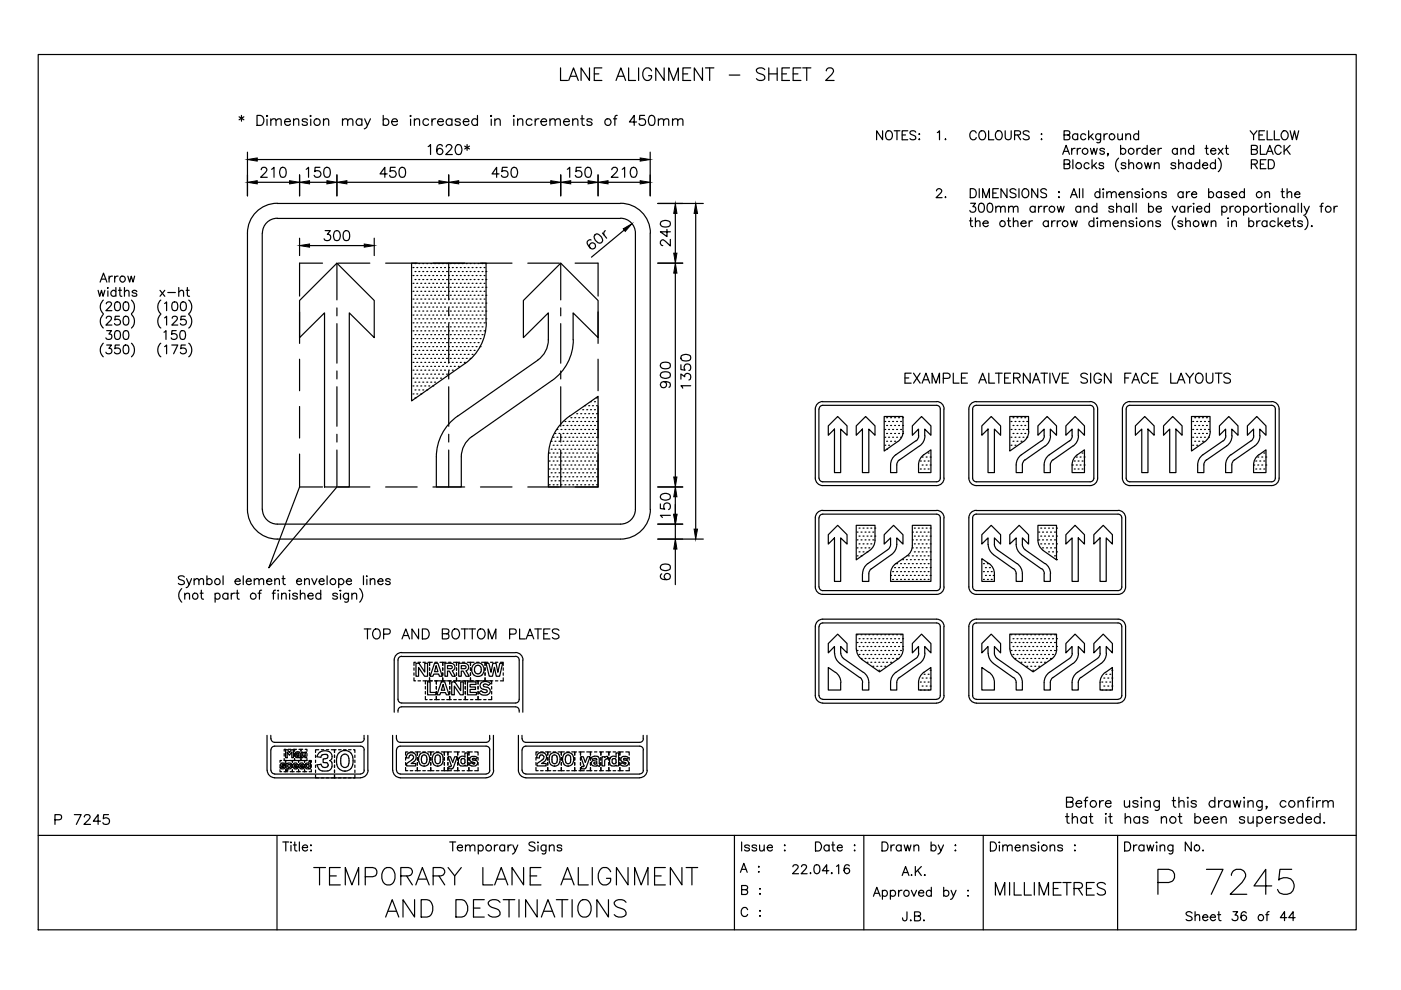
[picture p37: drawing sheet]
<svg xmlns="http://www.w3.org/2000/svg" width="297mm" height="210mm" viewBox="0 0 297 210" stroke-linecap="round" stroke-linejoin="round" font-family="sans-serif">
<g fill="none" stroke="#000" stroke-width=".25">
<path d="M8.1 11.6h279.4v185.5h-279.4zM118.8 14.4v2.7h1.5M120.6 17.1l1-2.7 1 2.7M121 16.2h1.2M125 14.4v2.7l-1.8-2.7v2.7M126 15.7h1M127.6 14.4h-1.6v2.7h1.6M130.6 17.1l1-2.7 1 2.7M131 16.2h1.3M133.3 14.4v2.7h1.5M135.4 14.4v2.7M138.1 15a.96 .96 0 0 0-1.1-.6 .96 .96 0 0 0-.7 1 1.15 1.15 0 0 0 .2 1.3 1.15 1.15 0 0 0 1.3 .2l.3-.5v-.4h-.6"/>
<path d="M140.8 14.4v2.7l-1.8-2.7v2.7M141.8 17.1v-2.7l1 2.7 1-2.7v2.7M144.8 15.7h1M146.4 14.4h-1.6v2.7h1.6M148.9 14.4v2.7l-1.7-2.7v2.7M149.6 14.4h1.8M150.5 14.4v2.7M154.6 15.9h2.3M162.2 14.8a1.17 1.17 0 0 0-1.8 0 .68 .68 0 0 0 .5 .7l.7 .3a.65 .65 0 0 1 .5 .5 .65 .65 0 0 1-.2 .6 1.23 1.23 0 0 1-1.5-.2M163 15.7h1.8M163 14.4v2.7M164.8 14.4v2.7"/>
<path d="M165.8 15.7h1M167.4 14.4h-1.6v2.7h1.6M168.2 15.7h1M169.8 14.4h-1.6v2.7h1.6M170.2 14.4h1.7M171 14.4v2.7M175.2 15l.2-.5 .8-.1a.65 .65 0 0 1 .4 1l-1.5 1.7h1.7M50.7 24.8l1 .6M51.2 24.5v1.2M51.7 24.8l-1 .6M52.5 32.3v9.2M54.5 24.5h.7a1.12 1.12 0 0 1 .8 1 1.12 1.12 0 0 1-.8 1.1h-.7z"/>
<path d="M54.5 33.8h81.2M54.5 38.7h6.9M55.4 36l.1-.3 .3-.2h.4l.3 .2a.67 .67 0 0 1-.2 .9l-1 1h1.4M56.6 24.5l.1 .1-.1 .1zM56.6 25.3v1.3M57.4 25.6a.73 .73 0 0 1 1-.3l.1 1.3M57.4 25.2v1.4M57.6 35.9l.5-.4v2.1M58.5 25.6l.5-.4 .5 .1 .1 1.3M59.6 35.6a.66 .66 0 0 1 1 .3 1.84 1.84 0 0 1-.2 1.6 .66 .66 0 0 1-1-.3 1.59 1.59 0 0 1 .2-1.6zM60.3 25.8h1.3a.66 .66 0 0 0-1-.6 .66 .66 0 0 0-.2 1.1 .68 .68 0 0 0 1.2 0M62.2 25.6a.73 .73 0 0 1 1.1-.3v1.3"/>
<path d="M62.2 25.2v1.4M63.5 37.1v4.4M64.9 35.9l.5-.4v2.1M65.2 25.5a.64 .64 0 0 0-1.1 0v.2a.98 .98 0 0 1 1.1 .5v.1a.64 .64 0 0 1-1.1 0M65.6 38.7h3.7M65.8 24.6l.1-.1 .1 .1zM65.9 25.3v1.3M67.8 35.5h-1l-.1 .9a.75 .75 0 0 1 1.2 0 .75 .75 0 0 1-.2 1.1 .75 .75 0 0 1-1.1-.3M68.6 25.6l.5-.4 .5 .1 .1 1.3M68.6 25.2v1.4M68.9 35.6a.66 .66 0 0 1 1 .3 1.84 1.84 0 0 1-.2 1.6 .71 .71 0 0 1-1-.3 1.77 1.77 0 0 1 .2-1.6zM71.4 37.1v4.4"/>
<path d="M72.6 25.6l.5-.4 .5 .1 .1 1.3M72.6 25.2v1.4M73.5 38.7h19.6M73.7 25.6l.5-.4 .5 .1 .1 1.3M76.7 25.5a.68 .68 0 0 0-1-.1 .68 .68 0 0 0 0 1 .68 .68 0 0 0 1-.1M76.7 25.2v1.4M77.3 25.2l.6 1.4 .6-1.4M77.9 26.6l-.2 .4-.5 .3M81.3 25.5a.66 .66 0 0 1 .9-.1 .66 .66 0 0 1 0 1 .66 .66 0 0 1-.9-.1M81.3 24.5v2.1M82.1 36.9h-1.5l1-1.4v2.1M83 25.8h1.3a.65 .65 0 0 0-1-.6 .65 .65 0 0 0-.1 1.1 .63 .63 0 0 0 1.1 0"/>
<path d="M83.8 35.5h-1l-.1 .9a.74 .74 0 0 1 1.1 0 .74 .74 0 0 1-.1 1.1 .74 .74 0 0 1-1.1-.3M84.9 35.6a.66 .66 0 0 1 1 .3 1.84 1.84 0 0 1-.2 1.6 .71 .71 0 0 1-1-.3 1.77 1.77 0 0 1 .2-1.6zM87.1 24.5l.1 .1-.1 .1zM87.1 25.3v1.3M87.9 25.6a.73 .73 0 0 1 1-.3l.1 1.3M87.9 25.2v1.4M90.8 31.1l.5-.5v2.2M90.9 25.5a.66 .66 0 0 0-1-.1 .66 .66 0 0 0 0 1 .66 .66 0 0 0 1-.1M91.6 25.2v1.4M92.4 25.2a.65 .65 0 0 0-.8 .6M92.8 25.8h1.2a.65 .65 0 0 0-.9-.6 .65 .65 0 0 0-.2 1.1 .63 .63 0 0 0 1.1 0M93.8 31a.55 .55 0 0 0-.9-.2 1.65 1.65 0 0 0 0 1.9 .66 .66 0 0 0 1-.3 .66 .66 0 0 0-.5-.9 .66 .66 0 0 0-.8 .6"/>
<path d="M94.6 31.2v-.1a.65 .65 0 0 1 1-.3l.2 .5-1.3 1.5h1.4M95.1 37.1v4.4M95.8 25.5a.68 .68 0 0 0-1-.1 .68 .68 0 0 0 0 1 .68 .68 0 0 0 1-.1M95.8 25.2v1.4M96.8 30.8a.62 .62 0 0 1 1 .3 1.05 1.05 0 0 1-.7 1.7 1.27 1.27 0 0 1-.3-2zM97.3 38.7h19.5M97.6 25.5a.63 .63 0 0 0-1.1 0l.1 .2a.96 .96 0 0 1 1 .5v.1a.63 .63 0 0 1-1.1 0M98.2 25.8h1.2a.65 .65 0 0 0-.9-.6 .65 .65 0 0 0-.2 1.1 .63 .63 0 0 0 1.1 0M98.5 31l1 .6M99 30.6v1.3M99.5 31l-1 .6M101.2 25.5a.68 .68 0 0 0-1-.1 .68 .68 0 0 0 0 1 .68 .68 0 0 0 1-.1"/>
<path d="M101.2 24.5v2.1M104.2 25.3v1.3M104.2 24.5v.2l-.2-.1zM104.9 25.6l.5-.4 .5 .1 .2 1.3M104.9 25.2v1.4M105.8 36.9h-1.5l1-1.4v2.1M107.5 35.5h-1l-.1 .9a.74 .74 0 0 1 1.1 0 .74 .74 0 0 1-.1 1.1 .74 .74 0 0 1-1.1-.3M108.6 35.6a.62 .62 0 0 1 1 .3 1.66 1.66 0 0 1-.2 1.6 .71 .71 0 0 1-1-.3 1.77 1.77 0 0 1 .2-1.6zM108.9 25.3v1.3M108.9 24.5l.2 .1-.2 .1zM109.7 25.6a.73 .73 0 0 1 1.1-.3v1.3M109.7 25.2v1.4"/>
<path d="M112.8 25.5a.68 .68 0 0 0-1-.1 .68 .68 0 0 0 0 1 .68 .68 0 0 0 1-.1M113.5 25.2v1.4M114.3 25.2a.65 .65 0 0 0-.8 .6M114.7 25.8h1.2a.65 .65 0 0 0-.9-.6 .65 .65 0 0 0-.2 1.1 .63 .63 0 0 0 1.1 0M116.6 25.6l.5-.4 .5 .1 .1 1.3M116.6 25.2v1.4M117.7 25.6a.73 .73 0 0 1 1-.3l.1 1.3M118.9 37.1v4.4M119.5 25.8h1.2a.65 .65 0 0 0-.9-.6 .65 .65 0 0 0-.2 1.1 .63 .63 0 0 0 1.1 0M120.3 35.9l.5-.4v2.1M121 38.7h3.7M121.4 25.6l.5-.4 .5 .1 .1 1.3"/>
<path d="M121.4 25.2v1.4M123.1 25.2h.7M123.2 35.5h-1l-.1 .9a.73 .73 0 0 1 1.1 0 .73 .73 0 0 1-.2 1.1 .73 .73 0 0 1-1-.3M123.4 24.5v1.7l.1 .3 .4 .1M124.3 35.6a.61 .61 0 0 1 1 .3 1.66 1.66 0 0 1-.2 1.6 .71 .71 0 0 1-1-.3 1.77 1.77 0 0 1 .2-1.6zM125.5 25.5a.64 .64 0 0 0-1.1 0l.1 .2a.98 .98 0 0 1 1 .5v.1a.64 .64 0 0 1-1.1 0M126.8 37.1v4.4M128.9 38.7h6.8M129.7 36l.1-.3 .3-.2h.4l.3 .2a.67 .67 0 0 1-.2 .9l-1 1h1.4M130.1 25.2h.6M130.9 24.5l-.5 .1v.3v1.7M131.9 35.9l.5-.4v2.1"/>
<path d="M133.9 35.6a.66 .66 0 0 1 1 .3 1.08 1.08 0 0 1-.6 1.7 1.15 1.15 0 0 1-.6-1.7zM135 25.9h-1.6l1.1-1.4v2.1M136.7 24.5h-1l-.1 .9a.74 .74 0 0 1 1.1 0 .74 .74 0 0 1-.1 1.1 .74 .74 0 0 1-1.1-.3M137.8 24.6a.66 .66 0 0 1 1 .3 1.84 1.84 0 0 1-.2 1.6 .68 .68 0 0 1-1-.3 1.66 1.66 0 0 1 .2-1.6zM137.9 32.3v9.2M139.6 25.6a.73 .73 0 0 1 1-.3l.1 1.3M139.6 25.2v1.4M140.7 25.6a.73 .73 0 0 1 1-.3l.1 1.3M142.6 25.6a.73 .73 0 0 1 1-.3l.1 1.3M142.6 25.2v1.4M143.7 25.6a.73 .73 0 0 1 1-.3l.1 1.3M187.1 27.7v1.9l-1.2-1.9v1.9"/>
<path d="M188.1 27.8a.95 .95 0 0 1 1.1 .7 .95 .95 0 0 1-.5 1.1 1.01 1.01 0 0 1-1-.7 1.01 1.01 0 0 1 .4-1.1zM189.6 27.7h1.2M190.2 27.7v1.9M191.3 28.6h.7M192.5 27.7h-1.2v1.9h1.2M194.2 28a.67 .67 0 0 0-.7-.3 .67 .67 0 0 0-.6 .5l.2 .2 .9 .4 .2 .6a.82 .82 0 0 1-1.3 0M194.8 28.4h.2zM194.8 29.5h.2zM198.7 28.1l.5-.4v1.9M200.4 29.5h.1zM207 28.2a.69 .69 0 0 0-.8-.5 .69 .69 0 0 0-.6 .7 .83 .83 0 0 0 .2 1 .83 .83 0 0 0 .9 .1l.3-.3M207.9 27.8a.93 .93 0 0 1 1.1 .4 .93 .93 0 0 1-.2 1.2 .71 .71 0 0 1-.8 .2 .71 .71 0 0 1-.5-.7v-.5z"/>
<path d="M209.6 27.7v1.9h1.1M211.2 28a.66 .66 0 0 1 .9-.2 1.15 1.15 0 0 1-.1 1.8 .98 .98 0 0 1-.9-.5 .98 .98 0 0 1 .1-1.1zM213.1 27.7v1.4a.64 .64 0 0 0 .7 .5 .64 .64 0 0 0 .6-.5v-1.4M215.1 28.6l1.1-.1 .2-.2-.1-.4-.3-.2h-.9v1.9M215.7 28.6l.7 1M218.2 28a.71 .71 0 0 0-.7-.3 .71 .71 0 0 0-.6 .5l.2 .2 .9 .4 .2 .6a.88 .88 0 0 1-1.3 0M220.7 28.4h.2zM220.7 29.5h.2zM225.3 32.7l.7-1.9 .8 1.9M225.6 32.1h.9M225.6 34.8l1.1-.1 .1-.3-.1-.4-1.1-.1v1.9h.8l.4-.2v-.5l-.4-.3M225.6 28.6l1.1-.1 .1-.2v-.4l-.4-.2h-.8v1.9h.8a.51 .51 0 0 0 .5-.5 .51 .51 0 0 0-.5-.5"/>
<path d="M227.2 31.5v1.2M227.5 33.9v1.9M227.9 31.5a.59 .59 0 0 0-.7 .5M228.4 31.5v1.2M228.5 28.6a.62 .62 0 0 0-.9-.1 .62 .62 0 0 0 0 1 .62 .62 0 0 0 .9-.1M228.5 28.4v1.2M229.1 31.5a.59 .59 0 0 0-.7 .5M230.2 28.6a.6 .6 0 0 0-.9 0 .6 .6 0 0 0 0 .8 .6 .6 0 0 0 .9 0M230.8 27.7v1.9M230.9 34.8a.59 .59 0 0 0-.9-.1 .59 .59 0 0 0 0 .9 .59 .59 0 0 0 .9-.1M231.2 31.5l.3 1.2 .4-1.2 .4 1.2 .3-1.2M231.2 28.9l.6 .7"/>
<path d="M231.5 33.9v1.9M231.7 28.4l-.9 .9M231.9 35.1l.7 .7M232.5 34.5l-1 .9M233.4 28.4l-.1 1.7-.3 .2-.4-.1M233.4 28.6a.6 .6 0 0 0-.9 0 .6 .6 0 0 0 0 .8 .6 .6 0 0 0 .9 0M234 34.8a.53 .53 0 0 0-.5-.3 .53 .53 0 0 0-.5 .3l.3 .3 .6 .1 .1 .3a.57 .57 0 0 1-1 0M234.1 28.4v1.2M234.2 31.7a.57 .57 0 0 0-1 0l.1 .2 .8 .3 .1 .2a.53 .53 0 0 1-.5 .3 .53 .53 0 0 1-.5-.3M234.8 28.4a.63 .63 0 0 0-.7 .5M235 32.6l-.1 .1-.1-.1h.2l-.2 .5M237 28.4l.1 1.1 .4 .1 .5-.3"/>
<path d="M237.2 33.5a1.93 1.93 0 0 0 0 2.9M237.6 31.7a.61 .61 0 0 1 .9-.1 .61 .61 0 0 1 0 .9 .61 .61 0 0 1-.9-.1M237.6 30.8v1.9M238 28.4v1.2M238.7 34.8a.53 .53 0 0 0-.5-.3 .53 .53 0 0 0-.5 .3l.3 .3 .6 .1 .1 .3a.57 .57 0 0 1-1 0M238.7 28.7l.5-.3h.4l.1 1.2M238.7 28.4v1.2M239.3 34.9l.5-.4 .4 .1 .1 1.2M239.3 33.9v1.9M241.1 31.5v1.2M241.4 28.6a.6 .6 0 0 0-.9 0 .6 .6 0 0 0 0 .8 .6 .6 0 0 0 .9 0M241.4 27.7v1.9"/>
<path d="M241.8 31.5a.59 .59 0 0 0-.7 .5M242.7 34.5l.3 1.3 .4-1.3 .4 1.3 .3-1.3M243.2 31.7a.61 .61 0 0 0-.9-.1 .61 .61 0 0 0 0 .9 .61 .61 0 0 0 .9-.1M243.2 30.8v1.9M243.9 32h1a.57 .57 0 0 0-.8-.5 .57 .57 0 0 0-.2 .9 .54 .54 0 0 0 .5 .3 .54 .54 0 0 0 .5-.3M244.7 34.9l.5-.4 .5 .1 .1 1.2M244.7 34.5v1.3M245.5 31.5v1.2M246.3 31.5a.64 .64 0 0 0-.8 .5M249.3 34.8a.57 .57 0 0 0-1 0l.3 .3 .6 .1 .1 .3a.62 .62 0 0 1-1 0M249.6 31.7a.59 .59 0 0 0-.9-.1 .59 .59 0 0 0 0 .9 .59 .59 0 0 0 .9-.1M249.6 31.5v1.2"/>
<path d="M249.9 34.9l.5-.4 .4 .1 .1 1.2M249.9 33.9v1.9M250.4 31.8l.4-.3h.5v1.2M250.4 31.5v1.2M252.6 34.8a.61 .61 0 0 0-.9-.1 .61 .61 0 0 0 0 .9 .61 .61 0 0 0 .9-.1M252.6 34.5v1.3M253.1 31.7a.61 .61 0 0 0-.9-.1 .61 .61 0 0 0 0 .9 .61 .61 0 0 0 .9-.1M253.1 30.8v1.9M254.4 34.8a.61 .61 0 0 0-1-.1 .61 .61 0 0 0 0 .9 .61 .61 0 0 0 1-.1M254.4 33.9v1.9M254.9 35.1h1.1a.58 .58 0 0 0-.8-.5 .58 .58 0 0 0-.1 .9 .57 .57 0 0 0 .9 0M255.5 31.5h.6"/>
<path d="M255.8 30.8v1.5l.1 .3 .3 .1M256.7 32h1.1a.6 .6 0 0 0-1-.4 .6 .6 0 0 0 .1 1 .54 .54 0 0 0 .9-.2M257.7 34.8a.61 .61 0 0 0-.9-.1 .61 .61 0 0 0 0 .9 .61 .61 0 0 0 .9-.1M257.7 33.9v1.9M258.3 33.5a1.93 1.93 0 0 1 0 2.9M258.3 31.5l1 1.2M259.3 31.5l-1 1.2M259.8 31.5h.6M260 30.8v1.5l.1 .3 .4 .1M265.1 27.7l.7 .9v1M265.3 34.8l1.1-.1 .2-.3-.2-.4-1.1-.1v1.9M265.3 31.7l1.1-.1 .2-.2-.1-.4-.4-.2h-.8v1.9h.8l.4-.2v-.6l-.4-.2"/>
<path d="M266 34.8l.6 1M266.5 27.7l-.7 .9M266.9 28.6h.8M267.2 30.8v1.9h1.1M267.2 34.8h.7M268.1 27.7h-1.2v1.9h1.2M268.4 33.9h-1.2v1.9h1.2M268.5 32.7l.7-1.9 .7 1.9M268.7 27.7v1.9h1.1M268.7 32.1h1M268.9 33.9h.7a1.02 1.02 0 0 1 .6 .9 1.02 1.02 0 0 1-.6 1h-.7zM270.2 27.7v1.9h1.1"/>
<path d="M271.6 31.2a.64 .64 0 0 0-.9-.3 1.01 1.01 0 0 0-.4 1.1 1.01 1.01 0 0 0 .9 .7l.4-.4M272 27.8a.95 .95 0 0 1 1.2 .7 .95 .95 0 0 1-.6 1.1 1.01 1.01 0 0 1-1-.7 1.01 1.01 0 0 1 .4-1.1zM272.3 30.8v1.9M272.7 31.6l.8 1.1M273.5 27.7l.5 1.9 .5-1.9 .4 1.9 .5-1.9M273.5 30.8l-1.2 1.3M21.2 59.8l.7-1.9 .8 1.9M21.5 59.2h.9M23.1 58.5v1.3M23.8 58.5a.63 .63 0 0 0-.7 .6M24.3 58.5v1.3M25 58.5a.58 .58 0 0 0-.7 .6"/>
<path d="M27.1 58.5l.4 1.3 .3-1.3 .4 1.3 .3-1.3M52.5 49.4v58.6a6.3 6.3 0 0 0 6.3 6.3h72.7a6.3 6.3 0 0 0 6.4-6.3M55.6 49.4v58.6M58.8 46.3h72.7M58.8 43.1h72.7M58.8 46.3a3.2 3.2 0 0 0-3.2 3.1M58.8 43.1a6.3 6.3 0 0 0-6.3 6.3M63.5 50.5v3.7M65.6 52.1h11.6M68.4 55.8h-4.9v7M68.9 48.9h1.1l-.6 .8a.71 .71 0 0 1 .7 1 .71 .71 0 0 1-1.2 .2l-.2-.3M71 49a.66 .66 0 0 1 1 .3 1.05 1.05 0 0 1-.7 1.7 1.1 1.1 0 0 1-.5-1.7z"/>
<path d="M71.4 55.8v7.8M71.7 55.8h6.7M73 49a.66 .66 0 0 1 1.1 .3 1.84 1.84 0 0 1-.3 1.6 .73 .73 0 0 1-1-.3 1.84 1.84 0 0 1 .2-1.6zM79.3 50.5v3.7M81.8 55.8h6.6M87.6 58.4h.1M87.6 56.7h.1M88 59.3h.1M88 57.6h.1M88 55.9h.1M88.4 58.4h.1M88.4 56.7h.1"/>
<path d="M88.8 59.3h.1M88.8 57.6h.1M88.8 55.9h.1M89.2 58.4h.1M89.2 56.7h.1M89.6 59.3h.1M89.6 57.6h.1M89.6 55.9h.1M90.1 58.4h.1M90.1 56.7h.1M90.5 59.3h.1M90.5 57.6h.1"/>
<path d="M90.5 55.9h.1M90.9 58.4h.1M90.9 56.7h.1M91.3 59.3h.1M91.3 57.6h.1M91.3 55.9h.1M91.8 58.4h.1M91.8 56.7h.1M91.8 55.8h6.7M92.1 59.3h.1M92.1 57.6h.1M92.1 55.9h.1"/>
<path d="M92.6 58.4h.1M92.6 56.7h.1M93 59.3h.1M93 57.6h.1M93 55.9h.1M93.4 58.4h.1M93.4 56.7h.1M93.8 59.3h.1M93.8 57.6h.1M93.8 55.9h.1M94.2 58.4h.1M94.2 56.7h.1"/>
<path d="M94.7 59.3h.1M94.7 57.6h.1M94.7 55.9h.1M95.1 58.4h.1M95.1 56.7h.1M95.1 55.8v7.8M95.5 59.3h.1M95.5 57.6h.1M95.5 55.9h.1M95.9 58.4h.1M95.9 56.7h.1M96.3 59.3h.1"/>
<path d="M96.3 57.6h.1M96.3 55.9h.1M96.7 58.4h.1M96.7 56.7h.1M97.2 59.3h.1M97.2 57.6h.1M97.2 55.9h.1M97.6 58.4h.1M97.6 56.7h.1M98 59.3h.1M98 57.6h.1M98 55.9h.1"/>
<path d="M98.4 58.4h.1M98.4 56.7h.1M98.9 59.3h.1M98.9 57.6h.1M98.9 55.9h.1M99.2 58.4h.1M99.2 56.7h.1M99.7 59.3h.1M99.7 57.6h.1M99.7 55.9h.1M100.1 58.4h.1M100.1 56.7h.1"/>
<path d="M100.5 59.3h.1M100.5 57.6h.1M100.5 55.9h.1M100.9 58.4h.1M100.9 56.7h.1M101.4 59.3h.1M101.4 57.6h.1M101.4 55.9h.1M101.8 58.4h.1M101.8 56.7h.1M101.9 55.8h6.7M102.2 59.3h.1"/>
<path d="M102.2 57.6h.1M102.2 55.9h.1M102.6 58.4h.1M102.6 56.7h.1M103 59.3h.1M103 57.6h.1M103 55.9h.1M111.9 55.8h6.7M118.9 55.8v7.8M121.9 55.8h4.9v7M125.3 50.9a.63 .63 0 0 0-.6 .1 .63 .63 0 0 0-.2 .7 1.17 1.17 0 0 0 1.5 1 .66 .66 0 0 0 .1-1 .66 .66 0 0 0-.9-.1 .66 .66 0 0 0-.1 .9M126.1 49.8l.2-.1a1.15 1.15 0 0 1 1.4 1 .64 .64 0 0 1-.5 .9 1.28 1.28 0 0 1-1.1-1.8z"/>
<path d="M127.7 49.4l.9 1.1M128.3 48.9a.72 .72 0 0 0-.2 1M131.6 46.3a3.2 3.2 0 0 1 3.1 3.1M131.6 43.1a6.3 6.3 0 0 1 6.3 6.3M132.3 48.8l-6.9 5.7M134.7 49.4v58.6a3.2 3.2 0 0 1-3.2 3.1h-72.7a3.2 3.2 0 0 1-3.2-3.1M137.9 49.4v58.6M139.5 43.1h9.6M139.5 55.8h5.3M140.1 47a1.65 1.65 0 0 1 1.9 0 .73 .73 0 0 1-.3 1 1.45 1.45 0 0 1-1.7-.5zM141.4 48.6v1.6l-1.4-1.1h2.1M142.1 50.8v1.4l-1-1-.7-.4a.66 .66 0 0 0-.2 1.2l.3 .1"/>
<path d="M143.2 45.3v8.4M143.2 57.9v43.2M147.5 45.3v66.9M198.6 40.5v-.1a.58 .58 0 0 1 .5-.4 .58 .58 0 0 1 .6 .4l-.1 .4-1.1 1.1h1.2M200.4 41.8h.1zM205.5 46.8h.7M205.7 40h.6a1.02 1.02 0 0 1 .7 1 1.02 1.02 0 0 1-.7 .9h-.6zM205.8 43.1h1l-.5 .7a.65 .65 0 0 1 .5 1 .65 .65 0 0 1-1.1 0l-.1-.2M205.8 46.2v1.5l.1 .3h.4M206.8 47.2a.63 .63 0 0 1 .9-.3l.1 1.1M206.8 46.2v1.8M207.6 40v1.9"/>
<path d="M207.7 43.2a.64 .64 0 0 1 .9 .3 .96 .96 0 0 1-.6 1.5 1.03 1.03 0 0 1-.5-1.5zM208.3 41.9v-1.9l.8 1.9 .7-1.9v1.9M208.4 47.3h1.1a.61 .61 0 0 0-.7-.4 .61 .61 0 0 0-.4 .8 .61 .61 0 0 0 .7 .3l.4-.2M209.5 43.2a.59 .59 0 0 1 .9 .3 .96 .96 0 0 1-.6 1.5 1.27 1.27 0 0 1-.3-1.8zM210.5 40.9h.7M211.1 44.1l.5-.4 .5 .1v1.2M211.1 43.7v1.3M211.7 40h-1.2v1.9h1.2M212.1 44.1l.5-.4 .4 .1 .1 1.2M213.5 40v1.9l-1.3-1.9v1.9M213.6 46.8h.6M213.8 44.1l.5-.4 .5 .1 .1 1.2"/>
<path d="M213.8 46.2v1.5l.2 .3h.3M213.8 43.7v1.3M214.9 44.1l.4-.4 .4 .1 .1 1.2M214.9 47.2a.63 .63 0 0 1 .8-.3l.1 1.1M214.9 46.2v1.8M215.4 40.3a.71 .71 0 0 0-.7-.3 .71 .71 0 0 0-.6 .5l.2 .3 1 .4 .1 .5a.88 .88 0 0 1-1.3 0M216 40v1.9M216.5 47.3h1.1a.61 .61 0 0 0-.8-.4 .61 .61 0 0 0-.4 .8 .61 .61 0 0 0 .8 .3l.4-.2M216.8 40.3a.78 .78 0 0 1 1.1-.1 .78 .78 0 0 1 .2 1 .77 .77 0 0 1-1 .7 .77 .77 0 0 1-.4-1.1zM218.2 46.8v1.2M218.9 46.8a.59 .59 0 0 0-.7 .5M219.5 44a.61 .61 0 0 0-.9-.1 .61 .61 0 0 0 0 .9 .61 .61 0 0 0 .9-.1"/>
<path d="M219.5 43.7v1.3M220 40v1.9l-1.2-1.9v1.9M220.2 43.7v1.3M220.9 43.7a.58 .58 0 0 0-.7 .6M221.4 43.7v1.3M221.9 40.3a.67 .67 0 0 0-.7-.3 .67 .67 0 0 0-.5 .5l.1 .3 .9 .3 .2 .6a.82 .82 0 0 1-1.2 0M222.1 43.7a.58 .58 0 0 0-.7 .6M222.3 47.1a.61 .61 0 0 0-.9-.1 .61 .61 0 0 0 0 .9 .61 .61 0 0 0 .9-.1M222.3 46.8v1.2M223 46.8v1.2M223.7 46.8a.59 .59 0 0 0-.7 .5M224.2 43.7l.3 1.3 .4-1.3 .3 1.3 .4-1.3"/>
<path d="M224.2 46.8v1.2M224.4 41.8h.2zM224.5 40.6l.1 .2-.1 .1zM224.9 46.8a.59 .59 0 0 0-.7 .5M227 41.9l.7-1.9 .7 1.9M227 46.8l.3 1.2 .4-1.2 .4 1.2 .3-1.2M227.2 41.3h.9M228.9 40v1.9M229.1 44a.59 .59 0 0 0-.8-.1 .59 .59 0 0 0 0 .9 .59 .59 0 0 0 .8-.1M229.1 43.7v1.3M229.6 40v1.9M229.8 44.1l.5-.4 .5 .1 .1 1.2"/>
<path d="M229.8 43.7v1.3M231.9 47.1a.59 .59 0 0 0-.9-.1 .59 .59 0 0 0 0 .9 .59 .59 0 0 0 .9-.1M231.9 46.2v1.8M232.6 44a.59 .59 0 0 0-.9-.1 .59 .59 0 0 0 0 .9 .59 .59 0 0 0 .9-.1M232.6 46.3h.2zM232.6 43.1v1.9M232.7 46.9v1.1M233.2 40.9a.59 .59 0 0 0-.9 0 .59 .59 0 0 0 0 .8 .59 .59 0 0 0 .9 0M233.2 40v1.9M233.4 47.2l.4-.4 .5 .1 .1 1.1M233.4 46.8v1.2M233.9 40.8v1.1"/>
<path d="M233.9 40l.1 .1-.1 .1zM234.4 47.2l.4-.4 .5 .1 .1 1.1M234.7 41l.4-.4 .5 .2v1.1M234.7 40.6v1.3M235.6 41l.5-.4 .4 .2 .2 1.1M236 47.3h1.1a.57 .57 0 0 0-.8-.4 .57 .57 0 0 0-.2 .9 .57 .57 0 0 0 1 0M236.1 44a.62 .62 0 0 0-1 0l.1 .2 .8 .3 .1 .2a.57 .57 0 0 1-1 0M236.7 44.1l.5-.4 .4 .1 .1 1.2M236.7 43.1v1.9M237.3 41.2h1.1a.58 .58 0 0 0-.9-.5 .58 .58 0 0 0-.1 1 .57 .57 0 0 0 1 0M237.7 47.2l.5-.4 .4 .1 .1 1.1M237.7 46.8v1.2"/>
<path d="M239 41l.5-.4 .4 .2 .1 1.1M239 40.6v1.3M239.5 44a.61 .61 0 0 0-1-.1 .61 .61 0 0 0 0 .9 .61 .61 0 0 0 1-.1M239.5 43.7v1.3M240.2 43.1v1.9M240.3 47.1a.57 .57 0 0 0-.9 0l.1 .1 .8 .3v.3a.57 .57 0 0 1-.9 0M240.9 43.1v1.9M241 46.9v1.1M241 46.2v.2zM241.6 40.9a.57 .57 0 0 0-1 0l.3 .3 .6 .2 .1 .3a.62 .62 0 0 1-1 0M242.2 40.8v1.1M242.2 40v.2z"/>
<path d="M243.4 47.2l.5-.4 .4 .1 .1 1.1M243.4 46.8v1.2M243.5 44a.59 .59 0 0 1 .9-.1 .59 .59 0 0 1 0 .9 .59 .59 0 0 1-.9-.1M243.5 43.1v1.9M244.7 41l.4-.4 .5 .2 .1 1.1M244.7 40.6v1.3M245.1 44.3h1.1a.58 .58 0 0 0-.8-.5 .58 .58 0 0 0-.2 .9 .57 .57 0 0 0 1 0M246.1 47.1a.62 .62 0 0 0-1.1 0l.1 .1 .8 .3 .2 .3a.62 .62 0 0 1-1.1 0M247.3 40.9a.56 .56 0 0 0-.9-.1v.3l.8 .3 .1 .3a.57 .57 0 0 1-1 0M248.6 43.7l.5 1.3 .6-1.3M249.2 45.8a1.93 1.93 0 0 0 0 2.9M250.8 47.1a.62 .62 0 0 0-1.1 0l.1 .1 .8 .3 .2 .3a.62 .62 0 0 1-1.1 0"/>
<path d="M250.8 40.9a.61 .61 0 0 0-.9-.1 .61 .61 0 0 0 0 1 .61 .61 0 0 0 .9-.1M250.8 40.6v1.3M251.2 44a.59 .59 0 0 0-.9-.1 .59 .59 0 0 0 0 .9 .59 .59 0 0 0 .9-.1M251.2 43.7v1.3M251.4 47.2l.4-.4 .5 .1 .1 1.1M251.4 46.2v1.8M251.6 40.6v1.3M251.9 43.7v1.3M252.3 40.6a.65 .65 0 0 0-.7 .6M252.6 41.2h1.1a.58 .58 0 0 0-.8-.5 .58 .58 0 0 0-.2 1 .57 .57 0 0 0 1 0M252.6 43.7a.63 .63 0 0 0-.7 .6M253.1 43.8v1.2"/>
<path d="M253.1 43.1v.2zM253.7 44.3h1.1a.58 .58 0 0 0-.8-.5 .58 .58 0 0 0-.2 .9 .57 .57 0 0 0 1 0M254.7 46.8l.4 1.2 .4-1.2 .3 1.2 .4-1.2M256.3 40.9a.59 .59 0 0 1 .8 0 .59 .59 0 0 1 0 .8 .59 .59 0 0 1-.8 0M256.3 40v1.9M256.4 44a.59 .59 0 0 0-.8-.1 .59 .59 0 0 0 0 .9 .59 .59 0 0 0 .8-.1M256.4 43.1v1.9M256.8 47.2l.4-.4 .5 .1 .1 1.1M256.8 46.8v1.2M259 40.9a.61 .61 0 0 0-.9-.1 .61 .61 0 0 0 0 1 .61 .61 0 0 0 .9-.1M259 40.6v1.3M259.1 44a.61 .61 0 0 1 .9-.1 .61 .61 0 0 1 0 .9 .61 .61 0 0 1-.9-.1"/>
<path d="M259.1 43.7v1.9M260.4 46.9v1.1M260.4 46.2v.2zM260.6 40.9a.53 .53 0 0 0-.5-.3 .53 .53 0 0 0-.5 .3l.3 .3 .6 .2 .1 .3a.57 .57 0 0 1-1 0M260.8 43.7v1.3M261.1 41.2h1.1a.6 .6 0 0 0-.8-.5 .6 .6 0 0 0-.2 1 .62 .62 0 0 0 1 0M261.1 47.2l.3-.3a.44 .44 0 0 1 .7 .3v.8M261.1 46.8v1.2M261.5 43.7a.58 .58 0 0 0-.7 .6M263.7 44a.61 .61 0 0 1 .9-.1 .61 .61 0 0 1 0 .9 .61 .61 0 0 1-.9-.1M263.7 43.7v1.9M263.8 40.9a.59 .59 0 0 0-.8 0 .59 .59 0 0 0 0 .8 .59 .59 0 0 0 .8 0"/>
<path d="M263.8 40v1.9M264.8 47.1a.59 .59 0 0 1 .8-.1 .59 .59 0 0 1 0 .9 .59 .59 0 0 1-.8-.1M264.8 46.2v1.8M266.5 46.8v1.2M267.1 43.7v1.3M267.2 46.8a.64 .64 0 0 0-.7 .5M267.8 43.7a.58 .58 0 0 0-.7 .6M268.1 43.7h.6M268.2 41l.4-.4 .5 .2 .1 1.1M268.2 40.6v1.3M268.4 43.1v1.5v.3l.4 .1M268.6 47.1a.59 .59 0 0 0-.9-.1 .59 .59 0 0 0 0 .9 .59 .59 0 0 0 .9-.1"/>
<path d="M268.6 46.8v1.2M269.3 43.8v1.2M269.3 43.1l.2 .1-.2 .1zM270.4 47.1a.61 .61 0 0 0-1-.1 .61 .61 0 0 0 0 .9 .61 .61 0 0 0 1-.1M271 46.2v1.8M271.3 47.3l.7 .7M271.6 40.6h.7M271.8 44.1l.5-.4 .4 .1 .1 1.2M271.8 43.7v1.3M271.9 40v1.6l.1 .2 .3 .1M271.9 46.8l-.9 .9M272.4 47.3h1.1a.6 .6 0 0 0-.6-.4 .6 .6 0 0 0-.6 .6 .6 .6 0 0 0 .6 .5l.6-.2"/>
<path d="M272.9 41l.4-.4 .5 .2 .1 1.1M272.9 40v1.9M274 46.8h.6M274.2 46.2v1.5l.1 .3h.4M274.5 41.2h1.1a.6 .6 0 0 0-.8-.5 .6 .6 0 0 0-.2 1 .62 .62 0 0 0 1 0M274.5 44a.59 .59 0 0 0-.9-.1 .59 .59 0 0 0 0 .9 .59 .59 0 0 0 .9-.1M274.5 43.7v1.3M275.2 43.1v1.9M275.9 43.1v1.9M276.2 47.1a.62 .62 0 0 0-1.1 0l.1 .1 .8 .3 .2 .3a.62 .62 0 0 1-1.1 0M276.5 43.7l.5 1.3 .6-1.3M276.7 45.8a1.93 1.93 0 0 1 0 2.9"/>
<path d="M277 45l-.3 .6h-.3M278 48h.2zM279.8 43.7h.7M280.6 43.1l-.4 .1-.1 .3v1.5M282.8 43.7v1.3M283.6 43.7a.58 .58 0 0 0-.8 .6M20.8 61.6l.3 1.2 .4-1.2 .4 1.2 .3-1.2M21.9 63.6a1.93 1.93 0 0 0 0 2.9M21.9 66.7a1.93 1.93 0 0 0 0 2.9M21.9 72.8a1.93 1.93 0 0 0 0 2.8M22.5 64.4l.1-.2 .3-.2 .7 .2a.57 .57 0 0 1-.3 .8l-.8 .9h1.2M22.5 67.5l.1-.3 .3-.1 .7 .1a.57 .57 0 0 1-.3 .8l-.8 .9h1.2"/>
<path d="M22.6 70.1h1l-.5 .7a.6 .6 0 0 1 .6 .7 .6 .6 0 0 1-.8 .5l-.4-.4M22.6 73.2h1l-.5 .7a.6 .6 0 0 1 .6 .7 .6 .6 0 0 1-.8 .4l-.4-.3M22.9 61.7v1.1M22.9 61v.1zM24.5 64.1a.67 .67 0 0 1 1 .2 1.21 1.21 0 0 1-.5 1.6l-.5-.1a1.51 1.51 0 0 1 0-1.7zM24.5 70.2a.67 .67 0 0 1 1 .2 1.21 1.21 0 0 1-.5 1.6l-.5-.1a1.51 1.51 0 0 1 0-1.7zM24.6 61.8a.59 .59 0 0 0-.9 0 .59 .59 0 0 0 0 .8 .59 .59 0 0 0 .9 0M24.6 61v1.8M25.1 61.6h.7M25.3 67.1h-.9v.8a.67 .67 0 0 1 1-.1 .67 .67 0 0 1-.1 1 .67 .67 0 0 1-1-.2M25.3 73.2h-.9v.8a.67 .67 0 0 1 1-.1 .67 .67 0 0 1-.1 1 .67 .67 0 0 1-1-.2M25.4 61v1.5l.1 .2 .3 .1"/>
<path d="M26.3 64.1a.61 .61 0 0 1 .9 .2 1.26 1.26 0 0 1-.4 1.6h-.2a1.23 1.23 0 0 1-.3-1.8zM26.3 67.1a.61 .61 0 0 1 .9 .3 1.26 1.26 0 0 1-.4 1.5h-.2a1.23 1.23 0 0 1-.3-1.8zM26.3 70.2a.61 .61 0 0 1 .9 .2 1.26 1.26 0 0 1-.4 1.6h-.2a1.23 1.23 0 0 1-.3-1.8zM26.3 73.2a.61 .61 0 0 1 .9 .3 1.26 1.26 0 0 1-.4 1.5h-.2a1.23 1.23 0 0 1-.3-1.8zM26.4 61.9l.5-.3 .4 .1 .1 1.1M26.4 61v1.8M27.9 63.6a1.93 1.93 0 0 1 0 2.9M27.9 66.7a1.93 1.93 0 0 1 0 2.9M27.9 72.8a1.93 1.93 0 0 1 0 2.8M29 61.8a.57 .57 0 0 0-1 0l.3 .3 .5 .1 .2 .4a.62 .62 0 0 1-1 0M33.9 61.6l1 1.2M34.1 63.6a1.93 1.93 0 0 0 0 2.9"/>
<path d="M34.1 66.7a1.93 1.93 0 0 0 0 2.9M34.1 72.8a1.93 1.93 0 0 0 0 2.8M34.8 70.4l.4-.3v1.9M34.9 64.3l.4-.3v1.9M34.9 67.4l.4-.3v1.8M34.9 73.5l.4-.3v1.8M34.9 61.6l-1 1.2M35.6 62h1.6M36.4 73.2h1.3l-.9 1.8M36.5 67.5l.1-.3 .3-.1 .6 .1a.57 .57 0 0 1-.2 .8l-.9 .9h1.3M36.7 64.1a.67 .67 0 0 1 .9 .2 1.64 1.64 0 0 1-.2 1.5 .67 .67 0 0 1-.9-.3 1.64 1.64 0 0 1 .2-1.4zM37.4 70.1h-.9l-.1 .8a.67 .67 0 0 1 1 0 .67 .67 0 0 1-.1 1 .67 .67 0 0 1-1-.3"/>
<path d="M37.9 61.9l.5-.3 .4 .1 .1 1.1M37.9 61v1.8M38.4 70.2a.61 .61 0 0 1 .9 .2 1.26 1.26 0 0 1-.5 1.6h-.2a1.23 1.23 0 0 1-.2-1.8zM38.5 64.1a.67 .67 0 0 1 .9 .2 1.21 1.21 0 0 1-.4 1.6l-.5-.1a1.51 1.51 0 0 1 0-1.7zM39.3 67.1h-.9l-.1 .8a.67 .67 0 0 1 1-.1 .67 .67 0 0 1-.1 1 .67 .67 0 0 1-1-.2M39.3 73.2h-.9l-.1 .8a.67 .67 0 0 1 1-.1 .67 .67 0 0 1-.1 1 .67 .67 0 0 1-1-.2M39.5 61.6h.6M39.7 61v1.5l.1 .2 .4 .1M40 63.6a1.93 1.93 0 0 1 0 2.9M40 66.7a1.93 1.93 0 0 1 0 2.9M40 72.8a1.93 1.93 0 0 1 0 2.8M63.5 66.1v6.7"/>
<path d="M63.5 76.2v6.6M63.5 63.7l7.9-7.9 7.9 7.9v7.9l-5.2-5.3v37h-5.3v-37l-5.3 5.3zM71.4 65.3v1.7M71.4 68.6v8.4M71.4 78.7v1.6M87.6 66.8h.1M87.6 65.1h.1M87.6 63.4h.1M87.6 61.8h.1M87.6 60.1h.1M87.6 78.5h.1M87.6 76.8h.1"/>
<path d="M87.6 75.1h.1M87.6 73.5h.1M87.6 71.8h.1M87.6 70.1h.1M87.6 68.5h.1M88 66h.1M88 64.3h.1M88 62.6h.1M88 60.9h.1M88 79.3h.1M88 77.7h.1M88 76h.1"/>
<path d="M88 74.3h.1M88 72.6h.1M88 71h.1M88 69.3h.1M88 67.6h.1M88.4 66.8h.1M88.4 65.1h.1M88.4 63.4h.1M88.4 61.8h.1M88.4 60.1h.1M88.4 78.5h.1M88.4 76.8h.1"/>
<path d="M88.4 75.1h.1M88.4 73.5h.1M88.4 71.8h.1M88.4 70.1h.1M88.4 68.5h.1M88.8 66h.1M88.8 64.3h.1M88.8 62.6h.1M88.8 60.9h.1M88.8 79.3h.1M88.8 77.7h.1M88.8 76h.1"/>
<path d="M88.8 74.3h.1M88.8 72.6h.1M88.8 71h.1M88.8 69.3h.1M88.8 67.6h.1M89.2 66.8h.1M89.2 65.1h.1M89.2 63.4h.1M89.2 61.8h.1M89.2 60.1h.1M89.2 78.5h.1M89.2 76.8h.1"/>
<path d="M89.2 75.1h.1M89.2 73.5h.1M89.2 71.8h.1M89.2 70.1h.1M89.2 68.5h.1M89.6 66h.1M89.6 64.3h.1M89.6 62.6h.1M89.6 60.9h.1M89.6 79.3h.1M89.6 77.7h.1M89.6 76h.1"/>
<path d="M89.6 74.3h.1M89.6 72.6h.1M89.6 71h.1M89.6 69.3h.1M89.6 67.6h.1M90.1 66.8h.1M90.1 65.1h.1M90.1 63.4h.1M90.1 61.8h.1M90.1 60.1h.1M90.1 78.5h.1M90.1 76.8h.1"/>
<path d="M90.1 75.1h.1M90.1 73.5h.1M90.1 71.8h.1M90.1 70.1h.1M90.1 68.5h.1M90.5 66h.1M90.5 64.3h.1M90.5 62.6h.1M90.5 60.9h.1M90.5 79.3h.1M90.5 77.7h.1M90.5 76h.1"/>
<path d="M90.5 74.3h.1M90.5 72.6h.1M90.5 71h.1M90.5 69.3h.1M90.5 67.6h.1M90.9 66.8h.1M90.9 65.1h.1M90.9 63.4h.1M90.9 61.8h.1M90.9 60.1h.1M90.9 78.5h.1M90.9 76.8h.1"/>
<path d="M90.9 75.1h.1M90.9 73.5h.1M90.9 71.8h.1M90.9 70.1h.1M90.9 68.5h.1M91.3 66h.1M91.3 64.3h.1M91.3 62.6h.1M91.3 60.9h.1M91.3 79.3h.1M91.3 77.7h.1M91.3 76h.1"/>
<path d="M91.3 74.3h.1M91.3 72.6h.1M91.3 71h.1M91.3 69.3h.1M91.3 67.6h.1M91.8 66.8h.1M91.8 65.1h.1M91.8 63.4h.1M91.8 61.8h.1M91.8 60.1h.1M91.8 78.5h.1M91.8 76.8h.1"/>
<path d="M91.8 75.1h.1M91.8 73.5h.1M91.8 71.8h.1M91.8 70.1h.1M91.8 68.5h.1M92.1 66h.1M92.1 64.3h.1M92.1 62.6h.1M92.1 60.9h.1M92.1 79.3h.1M92.1 77.7h.1M92.1 76h.1"/>
<path d="M92.1 74.3h.1M92.1 72.6h.1M92.1 71h.1M92.1 69.3h.1M92.1 67.6h.1M92.6 66.8h.1M92.6 65.1h.1M92.6 63.4h.1M92.6 61.8h.1M92.6 60.1h.1M92.6 78.5h.1M92.6 76.8h.1"/>
<path d="M92.6 75.1h.1M92.6 73.5h.1M92.6 71.8h.1M92.6 70.1h.1M92.6 68.5h.1M93 66h.1M93 64.3h.1M93 62.6h.1M93 60.9h.1M93 79.3h.1M93 77.7h.1M93 76h.1"/>
<path d="M93 74.3h.1M93 72.6h.1M93 71h.1M93 69.3h.1M93 67.6h.1M93.4 66.8h.1M93.4 65.1h.1M93.4 63.4h.1M93.4 61.8h.1M93.4 60.1h.1M93.4 78.5h.1M93.4 76.8h.1"/>
<path d="M93.4 75.1h.1M93.4 73.5h.1M93.4 71.8h.1M93.4 70.1h.1M93.4 68.5h.1M93.8 66h.1M93.8 64.3h.1M93.8 62.6h.1M93.8 60.9h.1M93.8 79.3h.1M93.8 77.7h.1M93.8 76h.1"/>
<path d="M93.8 74.3h.1M93.8 72.6h.1M93.8 71h.1M93.8 69.3h.1M93.8 67.6h.1M94.2 66.8h.1M94.2 65.1h.1M94.2 63.4h.1M94.2 61.8h.1M94.2 60.1h.1M94.2 78.5h.1M94.2 76.8h.1"/>
<path d="M94.2 75.1h.1M94.2 73.5h.1M94.2 71.8h.1M94.2 70.1h.1M94.2 68.5h.1M94.7 66h.1M94.7 64.3h.1M94.7 62.6h.1M94.7 60.9h.1M94.7 79.3h.1M94.7 77.7h.1M94.7 76h.1"/>
<path d="M94.7 74.3h.1M94.7 72.6h.1M94.7 71h.1M94.7 69.3h.1M94.7 67.6h.1M95.1 65.1h.1M95.1 63.4h.1M95.1 61.8h.1M95.1 60.1h.1M95.1 78.5h.1M95.1 76.8h.1M95.1 75.1h.1"/>
<path d="M95.1 73.5h.1M95.1 71.8h.1M95.1 70.1h.1M95.1 68.5h.1M95.1 66.8h.1M95.1 65.3v1.7M95.1 68.6v8.4M95.1 78.7v1.6M95.5 66h.1M95.5 64.3h.1M95.5 62.6h.1M95.5 60.9h.1"/>
<path d="M95.5 77.7h.1M95.5 76h.1M95.5 74.3h.1M95.5 72.6h.1M95.5 71h.1M95.5 69.3h.1M95.5 67.6h.1M95.9 65.1h.1M95.9 63.4h.1M95.9 61.8h.1M95.9 60.1h.1M95.9 78.5h.1"/>
<path d="M95.9 76.8h.1M95.9 75.1h.1M95.9 73.5h.1M95.9 71.8h.1M95.9 70.1h.1M95.9 68.5h.1M95.9 66.8h.1M96.3 66h.1M96.3 64.3h.1M96.3 62.6h.1M96.3 60.9h.1M96.3 77.7h.1"/>
<path d="M96.3 76h.1M96.3 74.3h.1M96.3 72.6h.1M96.3 71h.1M96.3 69.3h.1M96.3 67.6h.1M96.7 65.1h.1M96.7 63.4h.1M96.7 61.8h.1M96.7 60.1h.1M96.7 76.8h.1M96.7 75.1h.1"/>
<path d="M96.7 73.5h.1M96.7 71.8h.1M96.7 70.1h.1M96.7 68.5h.1M96.7 66.8h.1M97.2 66h.1M97.2 64.3h.1M97.2 62.6h.1M97.2 60.9h.1M97.2 77.7h.1M97.2 76h.1M97.2 74.3h.1"/>
<path d="M97.2 72.6h.1M97.2 71h.1M97.2 69.3h.1M97.2 67.6h.1M97.6 65.1h.1M97.6 63.4h.1M97.6 61.8h.1M97.6 60.1h.1M97.6 76.8h.1M97.6 75.1h.1M97.6 73.5h.1M97.6 71.8h.1"/>
<path d="M97.6 70.1h.1M97.6 68.5h.1M97.6 66.8h.1M98 66h.1M98 64.3h.1M98 62.6h.1M98 60.9h.1M98 76h.1M98 74.3h.1M98 72.6h.1M98 71h.1M98 69.3h.1"/>
<path d="M98 67.6h.1M98.4 65.1h.1M98.4 63.4h.1M98.4 61.8h.1M98.4 60.1h.1M98.4 76.8h.1M98.4 75.1h.1M98.4 73.5h.1M98.4 71.8h.1M98.4 70.1h.1M98.4 68.5h.1M98.4 66.8h.1"/>
<path d="M98.9 66h.1M98.9 64.3h.1M98.9 62.6h.1M98.9 60.9h.1M98.9 76h.1M98.9 74.3h.1M98.9 72.6h.1M98.9 71h.1M98.9 69.3h.1M98.9 67.6h.1M99.2 65.1h.1M99.2 63.4h.1"/>
<path d="M99.2 61.8h.1M99.2 60.1h.1M99.2 75.1h.1M99.2 73.5h.1M99.2 71.8h.1M99.2 70.1h.1M99.2 68.5h.1M99.2 66.8h.1M99.7 66h.1M99.7 64.3h.1M99.7 62.6h.1M99.7 60.9h.1"/>
<path d="M99.7 76h.1M99.7 74.3h.1M99.7 72.6h.1M99.7 71h.1M99.7 69.3h.1M99.7 67.6h.1M100.1 65.1h.1M100.1 63.4h.1M100.1 61.8h.1M100.1 60.1h.1M100.1 75.1h.1M100.1 73.5h.1"/>
<path d="M100.1 71.8h.1M100.1 70.1h.1M100.1 68.5h.1M100.1 66.8h.1M100.5 66h.1M100.5 64.3h.1M100.5 62.6h.1M100.5 60.9h.1M100.5 74.3h.1M100.5 72.6h.1M100.5 71h.1M100.5 69.3h.1"/>
<path d="M100.5 67.6h.1M100.9 65.1h.1M100.9 63.4h.1M100.9 61.8h.1M100.9 60.1h.1M100.9 73.5h.1M100.9 71.8h.1M100.9 70.1h.1M100.9 68.5h.1M100.9 66.8h.1M101.4 66h.1M101.4 64.3h.1"/>
<path d="M101.4 62.6h.1M101.4 60.9h.1M101.4 72.6h.1M101.4 71h.1M101.4 69.3h.1M101.4 67.6h.1M101.8 65.1h.1M101.8 63.4h.1M101.8 61.8h.1M101.8 60.1h.1M101.8 73.5h.1M101.8 71.8h.1"/>
<path d="M101.8 70.1h.1M101.8 68.5h.1M101.8 66.8h.1M102.2 66h.1M102.2 64.3h.1M102.2 62.6h.1M102.2 60.9h.1M102.2 71h.1M102.2 69.3h.1M102.2 67.6h.1M102.6 65.1h.1M102.6 63.4h.1"/>
<path d="M102.6 61.8h.1M102.6 60.1h.1M102.6 70.1h.1M102.6 68.5h.1M102.6 66.8h.1M103 66h.1M103 64.3h.1M103 62.6h.1M103 60.9h.1M103 67.6h.1M103.1 68.4a10.5 10.5 0 0 1-4.5 8.7l-11.3 7.9v-29.2h15.8v12.7M114 76.4l-17 11.8a10.6 10.6 0 0 0-4.5 8.7v6.4h5.3v-6.4a5.3 5.3 0 0 1 2.3-4.3"/>
<path d="M118.9 65.3v1.7M118.9 68.6v8.4M118.9 78.7v1.6M121.5 72.1v-5.8l5.3 5.3v-7.9l-7.9-7.9-7.9 7.9v7.9l5.3-5.3v5.8a5.3 5.3 0 0 1-2.3 4.2M121.6 72a10.6 10.6 0 0 1-4.6 8.7l-17 11.9M126.8 66.1v6.7M126.8 76.2v6.6M140.1 79.1a1.65 1.65 0 0 1 1.9 0 .68 .68 0 0 1-.3 1 1.1 1.1 0 0 1-1.7-.7zM140.1 77.1a1.65 1.65 0 0 1 1.9 0 .73 .73 0 0 1-.3 1 1.45 1.45 0 0 1-1.7-.5zM144.4 77.3v1.1l.9 .1a.74 .74 0 0 1-.1-1.1 .74 .74 0 0 1 1.1 .1 .74 .74 0 0 1-.2 1.1M144.5 75.4a1.65 1.65 0 0 1 1.9 0 .73 .73 0 0 1-.3 1.1 1.84 1.84 0 0 1-1.6-.3zM193.2 79.1h-1.3v2.1h1.3"/>
<path d="M193.7 79.1l1.4 2.1M195.1 79.1l-1.4 2.1M202.1 79.1v2.1h1.2M205.1 79.1h-1.3v2.1h1.3M209.6 79.1v2.1h1.3M211 79.1h1.5M211.8 79.1v2.1M214.3 79.1h-1.3v2.1h1.3M218.4 79.1v2.1l-1.4-2.1v2.1M220.7 79.1h1.4M221.4 79.1v2.1M222.6 79.1v2.1"/>
<path d="M223.1 79.1l.8 2.1 .8-2.1M226.5 79.1h-1.3v2.1h1.3M230.6 79.4a.78 .78 0 0 0-.8-.3 .78 .78 0 0 0-.6 .5l.1 .3 1 .4 .3 .6a.93 .93 0 0 1-1.4 0M231.2 79.1v2.1M233.5 79.6a.78 .78 0 0 0-.9-.5 .78 .78 0 0 0-.6 .8 .93 .93 0 0 0 .2 1 .93 .93 0 0 0 .9 .3l.4-.5v-.3h-.5M235.6 79.1v2.1l-1.4-2.1v2.1M239.8 79.1h-1.3v2.1M243.5 79.6a.78 .78 0 0 0-.9-.5 .78 .78 0 0 0-.6 .8v.5a.78 .78 0 0 0 .6 .8 .78 .78 0 0 0 .9-.5M245.5 79.1h-1.3v2.1h1.3M248.2 79.1v2.1h1.2M251.4 79.1l.8 1v1.1M253 79.1l-.8 1"/>
<path d="M253.6 79.4a.9 .9 0 0 1 1.2-.1 .9 .9 0 0 1 .3 1.1 .8 .8 0 0 1-.8 .9 .8 .8 0 0 1-.8-.9zM255.7 79.1v1.5a.71 .71 0 0 0 .7 .6 .71 .71 0 0 0 .7-.6v-1.5M257.7 79.1h1.4M258.4 79.1v2.1M260.9 79.4a.79 .79 0 0 0-.8-.3 .79 .79 0 0 0-.6 .5l.4 .5 .6 .1a.52 .52 0 0 1 .4 .4 .52 .52 0 0 1-.2 .6 .99 .99 0 0 1-1.2-.3M63.5 86.2v6.7M63.5 96.3v7M71.4 95.4v7.9l-14.4 17.1 6.5-17.1M71.4 82v8.4M71.4 92.1v1.6M87.6 80.2h.1M87.6 83.5h.1"/>
<path d="M87.6 81.8h.1M88 84.4h.1M88 82.7h.1M88 81h.1M88.4 80.2h.1M88.4 83.5h.1M88.4 81.8h.1M88.8 82.7h.1M88.8 81h.1M89.2 80.2h.1M89.2 83.5h.1M89.2 81.8h.1"/>
<path d="M89.6 82.7h.1M89.6 81h.1M90.1 80.2h.1M90.1 81.8h.1M90.5 82.7h.1M90.5 81h.1M90.9 80.2h.1M90.9 81.8h.1M91.3 81h.1M91.8 80.2h.1M91.8 81.8h.1M92.1 81h.1"/>
<path d="M92.6 80.2h.1M93.4 80.2h.1M95.1 82v8.4M95.1 92.1v1.6M95.1 95.4v7.9M116.4 99.4h.1M116.4 97.7h.1M116.4 96.1h.1M116.9 98.6h.1M116.9 96.9h.1M116.9 95.2h.1M116.9 93.6h.1"/>
<path d="M117.3 99.4h.1M117.3 97.7h.1M117.3 96.1h.1M117.3 94.4h.1M117.3 92.7h.1M117.7 98.6h.1M117.7 96.9h.1M117.7 95.2h.1M117.7 93.6h.1M117.7 91.9h.1M118.1 99.4h.1M118.1 97.7h.1"/>
<path d="M118.1 96.1h.1M118.1 94.4h.1M118.1 92.7h.1M118.1 91.1h.1M118.5 98.6h.1M118.5 96.9h.1M118.5 95.2h.1M118.5 93.6h.1M118.5 91.9h.1M118.9 82v8.4M118.9 92.1v1.6M118.9 95.4v7.9"/>
<path d="M118.9 99.4h.1M118.9 97.7h.1M118.9 96.1h.1M118.9 94.4h.1M118.9 92.7h.1M118.9 91.1h.1M119.2 89.6l1.6-1.4 6-4.2v19.3h-10.5v-6.4a10.6 10.6 0 0 1 2.9-7.3zM119.4 98.6h.1M119.4 96.9h.1M119.4 95.2h.1M119.4 93.6h.1M119.4 91.9h.1"/>
<path d="M119.4 90.2h.1M119.8 99.4h.1M119.8 97.7h.1M119.8 96.1h.1M119.8 94.4h.1M119.8 92.7h.1M119.8 91.1h.1M119.8 89.4h.1M120.2 98.6h.1M120.2 96.9h.1M120.2 95.2h.1M120.2 93.6h.1"/>
<path d="M120.2 91.9h.1M120.2 90.2h.1M120.6 99.4h.1M120.6 97.7h.1M120.6 96.1h.1M120.6 94.4h.1M120.6 92.7h.1M120.6 91.1h.1M120.6 89.4h.1M121 98.6h.1M121 96.9h.1M121 95.2h.1"/>
<path d="M121 93.6h.1M121 91.9h.1M121 90.2h.1M121 88.6h.1M121.4 99.4h.1M121.4 97.7h.1M121.4 96.1h.1M121.4 94.4h.1M121.4 92.7h.1M121.4 91.1h.1M121.4 89.4h.1M121.8 98.6h.1"/>
<path d="M121.8 96.9h.1M121.8 95.2h.1M121.8 93.6h.1M121.8 91.9h.1M121.8 90.2h.1M121.8 88.6h.1M122.3 99.4h.1M122.3 97.7h.1M122.3 96.1h.1M122.3 94.4h.1M122.3 92.7h.1M122.3 91.1h.1"/>
<path d="M122.3 89.4h.1M122.3 87.7h.1M122.7 98.6h.1M122.7 96.9h.1M122.7 95.2h.1M122.7 93.6h.1M122.7 91.9h.1M122.7 90.2h.1M122.7 88.6h.1M123.1 99.4h.1M123.1 97.7h.1M123.1 96.1h.1"/>
<path d="M123.1 94.4h.1M123.1 92.7h.1M123.1 91.1h.1M123.1 89.4h.1M123.1 87.7h.1M123.5 98.6h.1M123.5 96.9h.1M123.5 95.2h.1M123.5 93.6h.1M123.5 91.9h.1M123.5 90.2h.1M123.5 88.6h.1"/>
<path d="M123.5 86.9h.1M124 99.4h.1M124 97.7h.1M124 96.1h.1M124 94.4h.1M124 92.7h.1M124 91.1h.1M124 89.4h.1M124 87.7h.1M124 86h.1M124.4 98.6h.1M124.4 96.9h.1"/>
<path d="M124.4 95.2h.1M124.4 93.6h.1M124.4 91.9h.1M124.4 90.2h.1M124.4 88.6h.1M124.4 86.9h.1M124.8 99.4h.1M124.8 97.7h.1M124.8 96.1h.1M124.8 94.4h.1M124.8 92.7h.1M124.8 91.1h.1"/>
<path d="M124.8 89.4h.1M124.8 87.7h.1M124.8 86h.1M125.2 98.6h.1M125.2 96.9h.1M125.2 95.2h.1M125.2 93.6h.1M125.2 91.9h.1M125.2 90.2h.1M125.2 88.6h.1M125.2 86.9h.1M125.2 85.2h.1"/>
<path d="M125.6 99.4h.1M125.6 97.7h.1M125.6 96.1h.1M125.6 94.4h.1M125.6 92.7h.1M125.6 91.1h.1M125.6 89.4h.1M125.6 87.7h.1M125.6 86h.1M126 98.6h.1M126 96.9h.1M126 95.2h.1"/>
<path d="M126 93.6h.1M126 91.9h.1M126 90.2h.1M126 88.6h.1M126 86.9h.1M126 85.2h.1M126.5 99.4h.1M126.5 97.7h.1M126.5 96.1h.1M126.5 94.4h.1M126.5 92.7h.1M126.5 91.1h.1"/>
<path d="M126.5 89.4h.1M126.5 87.7h.1M126.5 86h.1M126.5 84.4h.1M126.8 96.3v7h-4.9M126.8 86.2v6.7M140.7 80.9a.66 .66 0 0 1 .6 .9 .66 .66 0 0 1-1 .3 .66 .66 0 0 1 0-1.1 1.86 1.86 0 0 1 1.7 .2 .68 .68 0 0 1-.2 .9M144.4 80.4v-1.1l.8 .6a.66 .66 0 0 1 .7-.8 .66 .66 0 0 1 .5 1v.3l-.3 .2M146.4 81.8h-2l.4 .5M174.4 85.2h24.2M174.4 85.1a1.59 1.59 0 0 0-1.5 1.6v14.7M175.6 90.3l2-2 2 2v2l-1.4-1.3v9.2h-1.3v-9.2l-1.3 1.3z"/>
<path d="M181.5 90.3l2-2 2 2v2l-1.3-1.3v9.2h-1.3v-9.2l-1.4 1.3zM187.6 94.4h.1M187.6 92.7h.1M187.6 91.1h.1M187.6 89.4h.1M188 95.2h.1M188 93.6h.1M188 91.9h.1M188 90.2h.1M188 88.6h.1M188.4 94.4h.1M188.4 92.7h.1"/>
<path d="M188.4 91.1h.1M188.4 89.4h.1M188.8 93.6h.1M188.8 91.9h.1M188.8 90.2h.1M188.8 88.6h.1M189.2 92.7h.1M189.2 91.1h.1M189.2 89.4h.1M189.7 93.6h.1M189.7 91.9h.1M189.7 90.2h.1"/>
<path d="M189.7 88.6h.1M189.9 96.4a2.65 2.65 0 0 0-1.1 2.2v1.6h1.3l.1-1.9 .5-.8M190.1 92.7h.1M190.1 91.1h.1M190.1 89.4h.1M190.5 91.9h.1M190.5 90.2h.1M190.5 88.6h.1M190.9 92.7h.1M190.9 91.1h.1M190.9 89.4h.1M191.4 91.9h.1"/>
<path d="M191.4 90.2h.1M191.4 88.6h.1M191.4 91.5v-3.2h-3.9v7.3l2.8-2M191.5 91.5a2.65 2.65 0 0 1-1.1 2.1M191.9 80.1h.8M194.2 93.5l-4.3 2.9M194.7 92.4v-1.4l-1.3 1.3v-2l2-2 2 2v2l-1.3-1.3v1.4M194.8 92.4l-.2 .6-.4 .5M194.9 94.6l-4.2 2.9M195.1 99.4h.1M195.1 97.7h.1M195.5 96.7l1.9-1.3v4.8h-2.7a4 4 0 0 1 .8-3.5z"/>
<path d="M195.5 98.6h.1M195.5 96.9h.1M195.5 81.2l.8-2.1 .8 2.1M195.8 80.5h1M195.9 99.4h.1M195.9 97.7h.1M196.1 92.4a2.65 2.65 0 0 1-1.1 2.2M196.4 98.6h.1M196.4 96.9h.1M196.8 99.4h.1M196.8 97.7h.1M196.8 96.1h.1"/>
<path d="M197.2 98.6h.1M197.2 96.9h.1M197.6 81.2v-2.1l.8 2.1 .8-2.1v2.1M198.6 85.1a1.59 1.59 0 0 1 1.6 1.6l-.1 14.7M200 80.2h.9a.53 .53 0 0 0 .5-.4 .53 .53 0 0 0-.2-.6l-1.2-.1v2.1M203.8 80.1h.9M207 85.2h24.1M207 85.1a1.59 1.59 0 0 0-1.6 1.6v14.7M207.5 81.2l.8-2.1 .8 2.1M207.9 80.5h.9M208.2 90.3l2-2 1.9 2v2l-1.3-1.3v9.2h-1.3v-9.2l-1.3 1.3zM213 80.1h.8"/>
<path d="M214.3 94.4h.1M214.3 92.7h.1M214.3 91.1h.1M214.3 89.4h.1M214.8 93.6h.1M214.8 91.9h.1M214.8 90.2h.1M214.8 88.6h.1M214.9 80.1h1.2a.48 .48 0 0 0 0-.9l-1.2-.1v2.1M215.2 94.4h.1M215.2 92.7h.1M215.2 91.1h.1"/>
<path d="M215.2 89.4h.1M215.6 80.1l.7 1.1M215.6 93.6h.1M215.6 91.9h.1M215.6 90.2h.1M215.6 88.6h.1M216 92.7h.1M216 91.1h.1M216 89.4h.1M216.5 93.6h.1M216.5 91.9h.1M216.5 90.2h.1"/>
<path d="M216.5 88.6h.1M216.6 96.4a2.65 2.65 0 0 0-1.2 2.2v1.6h1.4v-1.9l.5-.8M216.9 92.7h.1M216.9 91.1h.1M216.9 89.4h.1M217.3 91.9h.1M217.3 90.2h.1M217.3 88.6h.1M217.7 92.7h.1M217.7 91.1h.1M217.7 89.4h.1M218.1 91.5v-3.2h-4v7.3l2.8-2"/>
<path d="M218.1 91.5a2.65 2.65 0 0 1-1.1 2.1M218.9 81.2l.8-2.1 .8 2.1M219.2 80.5h1M220.8 93.5l-4.3 2.9M221.5 94.6l-4.2 2.9M222.5 96.4a2.65 2.65 0 0 0-1.1 2.2v1.6h1.3v-1.9l.6-.8M222.7 92.4v-1.4l1.3 1.3v-2l-2-2-1.9 2v2l1.3-1.3a2.5 2.5 0 0 1-.3 2.3l-.3 .2M222.7 92.4a2.65 2.65 0 0 1-1.1 2.2M225.2 80.1h.8M226.8 93.5l-4.3 2.9M227.3 92.4v-1.4l-1.3 1.3v-2l1.9-2 2 2v2l-1.3-1.3v1.4M227.3 92.4l-.1 .6-.4 .5"/>
<path d="M227.3 98.6h.1M227.5 94.6l-4.3 2.9M227.8 99.4h.1M227.8 97.7h.1M228.2 98.6h.1M228.2 96.9h.1M228.4 96.4a2.65 2.65 0 0 0-1.1 2.2v1.6h2.6v-4.8l-1.5 1M228.6 99.4h.1M228.6 97.7h.1M228.7 92.4a2.65 2.65 0 0 1-1.2 2.2M229 98.6h.1M229 96.9h.1"/>
<path d="M229.4 99.4h.1M229.4 97.7h.1M229.4 96.1h.1M229.8 98.6h.1M229.8 96.9h.1M231.1 85.9h-24.1a.78 .78 0 0 0-.8 .8v14.7M231.1 85.9a.78 .78 0 0 1 .8 .8v14.7M231.1 85.1a1.59 1.59 0 0 1 1.6 1.6v14.7M238.5 80.1h.8M239.5 85.9h30.1M239.5 85.2h30.1M239.6 85.1a1.59 1.59 0 0 0-1.6 1.6v14.7"/>
<path d="M239.6 85.9a.78 .78 0 0 0-.8 .8v14.7M240 81.2l.8-2.1 .8 2.1M240.3 80.5h1M240.7 90.3l2-2 2 2v2l-1.3-1.3v9.2h-1.3v-9.2l-1.4 1.3zM244.2 80.1h.8M248.6 88.3l2 2v2l-1.3-1.3v9.2h-1.3v-9.2l-1.3 1.3v-2zM249.6 81.2l.8-2.1 .8 2.1M250 80.5h.9M252.9 94.4h.1M252.9 92.7h.1M252.9 91.1h.1M252.9 89.4h.1"/>
<path d="M253.3 93.6h.1M253.3 91.9h.1M253.3 90.2h.1M253.3 88.6h.1M253.7 94.4h.1M253.7 92.7h.1M253.7 91.1h.1M253.7 89.4h.1M254.1 93.6h.1M254.1 91.9h.1M254.1 90.2h.1M254.1 88.6h.1"/>
<path d="M254.5 92.7h.1M254.5 91.1h.1M254.5 89.4h.1M254.9 93.6h.1M254.9 91.9h.1M254.9 90.2h.1M254.9 88.6h.1M255.1 96.4a2.65 2.65 0 0 0-1.2 2.2v1.6h1.3l.1-1.9 .5-.8M255.4 92.7h.1M255.4 91.1h.1M255.4 89.4h.1M255.8 91.9h.1"/>
<path d="M255.8 90.2h.1M255.8 88.6h.1M256.2 92.7h.1M256.2 91.1h.1M256.2 89.4h.1M256.6 91.5v-3.2h-4v7.3l2.9-2M256.6 91.5a2.65 2.65 0 0 1-1.1 2.1M259.3 93.5l-4.3 2.9M260.1 94.6l-4.3 2.9M261.2 92.4v-1.4l1.3 1.3v-2l-2-2-2 2v2l1.4-1.3a2.5 2.5 0 0 1-.3 2.3l-.3 .2M261.2 92.4a2.65 2.65 0 0 1-1.1 2.2M265.2 93.5l-4.2 2.9a2.65 2.65 0 0 0-1.1 2.2v1.6h1.3v-1.9l.5-.8"/>
<path d="M265.8 92.4v-1.4l-1.3 1.3v-2l2-2 1.9 2v2l-1.3-1.3v1.4M265.8 98.6h.1M265.8 92.4l-.1 .6-.4 .5M266 94.6l-4.3 2.9M266.2 99.4h.1M266.2 97.7h.1M266.5 96.7l1.9-1.3v4.8h-2.6a4 4 0 0 1 .7-3.5zM266.7 98.6h.1M266.7 96.9h.1M267.1 99.4h.1M267.1 97.7h.1M267.1 92.4a2.65 2.65 0 0 1-1.1 2.2"/>
<path d="M267.5 98.6h.1M267.5 96.9h.1M267.9 99.4h.1M267.9 97.7h.1M267.9 96.1h.1M268.4 98.6h.1M268.4 96.9h.1M269.6 85.9a.78 .78 0 0 1 .8 .8v14.7M269.6 85.1a1.59 1.59 0 0 1 1.6 1.6v14.7M63.5 103.3h4.9M71.7 103.3h6.7M81.8 103.3h6.6"/>
<path d="M91.8 103.3h6.7M101.9 103.3h6.7M111.9 103.3h6.7M116.4 102.8h.1M116.4 101.1h.1M116.9 101.9h.1M116.9 100.2h.1M117.3 102.8h.1M117.3 101.1h.1M117.7 101.9h.1M117.7 100.2h.1M118.1 102.8h.1"/>
<path d="M118.1 101.1h.1M118.5 101.9h.1M118.5 100.2h.1M118.9 102.8h.1M118.9 101.1h.1M119.4 101.9h.1M119.4 100.2h.1M119.8 102.8h.1M119.8 101.1h.1M120.2 101.9h.1M120.2 100.2h.1M120.6 102.8h.1"/>
<path d="M120.6 101.1h.1M121 101.9h.1M121 100.2h.1M121.4 102.8h.1M121.4 101.1h.1M121.8 101.9h.1M121.8 100.2h.1M122.3 102.8h.1M122.3 101.1h.1M122.7 101.9h.1M122.7 100.2h.1M123.1 102.8h.1"/>
<path d="M123.1 101.1h.1M123.5 101.9h.1M123.5 100.2h.1M124 102.8h.1M124 101.1h.1M124.4 101.9h.1M124.4 100.2h.1M124.8 102.8h.1M124.8 101.1h.1M125.2 101.9h.1M125.2 100.2h.1M125.6 102.8h.1"/>
<path d="M125.6 101.1h.1M126 101.9h.1M126 100.2h.1M126.5 102.8h.1M126.5 101.1h.1M139.5 111.1h5.3M139.5 114.3h9.6M139.5 103.3h5.3M140 106.8v1l.9 .2a.74 .74 0 0 1 0-1.2 .74 .74 0 0 1 1.1 .1 .74 .74 0 0 1-.3 1.1M140.1 104.9a1.27 1.27 0 0 1 2 .3v.2a1.1 1.1 0 0 1-1.7 .5 .62 .62 0 0 1-.3-1zM140.1 119.9a1.65 1.65 0 0 1 1.9 0 .68 .68 0 0 1-.3 1 1.1 1.1 0 0 1-1.7-.7zM142.1 109.3h-2.1l.4 .4"/>
<path d="M143.2 105.3v3.8M143.2 111.1v3.2M143.2 116.4v7.6M172.9 101.4a1.59 1.59 0 0 0 1.5 1.6h24.2a1.59 1.59 0 0 0 1.6-1.6M172.9 109.8v14.6a1.59 1.59 0 0 0 1.5 1.6h24.2a1.59 1.59 0 0 0 1.6-1.6l-.1-14.6M173.6 109.8l.1 14.6a.78 .78 0 0 0 .7 .8h24.2a.78 .78 0 0 0 .8-.8v-14.6M173.7 101.4a.78 .78 0 0 0 .7 .8h24.2a.78 .78 0 0 0 .8-.8M173.7 109.8a.78 .78 0 0 1 .7-.8h24.2a.78 .78 0 0 1 .8 .8M174.4 108.2h24.2M174.4 108.2a1.59 1.59 0 0 0-1.5 1.6M177.6 111.4l2 2v2l-1.4-1.4v9.3h-1.3v-9.3l-1.3 1.4v-2zM181.7 117.9h.1"/>
<path d="M181.7 116.2h.1M181.7 114.5h.1M181.7 112.8h.1M182.1 117h.1M182.1 115.3h.1M182.1 113.7h.1M182.1 112h.1M182.6 117.9h.1M182.6 116.2h.1M182.6 114.5h.1M182.6 112.8h.1M183 117h.1"/>
<path d="M183 115.3h.1M183 113.7h.1M183 112h.1M183.4 116.2h.1M183.4 114.5h.1M183.4 112.8h.1M183.8 117h.1M183.8 115.3h.1M183.8 113.7h.1M183.8 112h.1M184 119.5a2.65 2.65 0 0 0-1.1 2.1M184.2 116.2h.1"/>
<path d="M184.2 114.5h.1M184.2 112.8h.1M184.4 116.7a2.65 2.65 0 0 0 1.1-2.1v-3.2h-4v7.3l2.9-2M184.6 115.3h.1M184.6 113.7h.1M184.6 112h.1M185.1 114.5h.1M185.1 112.8h.1M185.5 113.7h.1M185.5 112h.1M188.2 116.5l-4.2 3M188.3 116.5l.2-.2a2.58 2.58 0 0 0 .3-2.3l-1.3 1.4v-2l2-2 1.9 2v2l-1.3-1.4a3.3 3.3 0 0 1-1.1 3.6"/>
<path d="M189 117.6l-4.2 3M190.1 119.5h.1M190.9 119.5h.1M191.4 118.7h.1M191.7 119.5h.1M192.2 118.7h.1M192.6 117.9h.1M192.6 119.5h.1M193 118.7h.1M193.4 115.7a2.65 2.65 0 0 1-1.1 2.1l-2.4 1.7M193.4 115.7v-4.3h4v11.9h-8.6a4 4 0 0 1 .8-3.5l.3-.3M193.4 117.9h.1"/>
<path d="M193.4 116.2h.1M193.4 114.5h.1M193.4 112.8h.1M193.4 119.5h.1M193.9 118.7h.1M193.9 117h.1M193.9 115.3h.1M193.9 113.7h.1M193.9 112h.1M194.3 117.9h.1M194.3 116.2h.1M194.3 114.5h.1"/>
<path d="M194.3 112.8h.1M194.3 119.5h.1M194.7 118.7h.1M194.7 117h.1M194.7 115.3h.1M194.7 113.7h.1M194.7 112h.1M195.1 117.9h.1M195.1 116.2h.1M195.1 114.5h.1M195.1 112.8h.1M195.1 119.5h.1"/>
<path d="M195.5 118.7h.1M195.5 117h.1M195.5 115.3h.1M195.5 113.7h.1M195.5 112h.1M195.9 117.9h.1M195.9 116.2h.1M195.9 114.5h.1M195.9 112.8h.1M195.9 119.5h.1M196.4 118.7h.1M196.4 117h.1"/>
<path d="M196.4 115.3h.1M196.4 113.7h.1M196.4 112h.1M196.8 117.9h.1M196.8 116.2h.1M196.8 114.5h.1M196.8 112.8h.1M196.8 119.5h.1M197.2 117h.1M197.2 115.3h.1M197.2 113.7h.1M197.2 112h.1"/>
<path d="M197.2 118.7h.1M198.6 108.2a1.59 1.59 0 0 1 1.6 1.6M199.4 101.4v-14.7a.78 .78 0 0 0-.8-.8h-24.2a.78 .78 0 0 0-.7 .8l-.1 14.7M205.4 101.4a1.59 1.59 0 0 0 1.6 1.6h24.1M206.2 109.8a.78 .78 0 0 1 .8-.8h30a.78 .78 0 0 1 .8 .8M206.2 101.4a.78 .78 0 0 0 .8 .8h24.1M207 108.2h30M207 108.2a1.59 1.59 0 0 0-1.6 1.6M208.5 119.5h.1M209.4 119.5h.1M209.5 115.4v-1.4l-1.3 1.4v-2l2-2 1.9 2v2l-1.3-1.4a2.58 2.58 0 0 0 .4 2.3l.2 .2M209.5 115.4a2.65 2.65 0 0 0 1.1 2.2"/>
<path d="M209.7 119.5a2.65 2.65 0 0 1 1.1 2.1v1.7h-2.6v-4.9l1.5 1.1M210.6 117.6l4.3 3M211.4 116.5l4.2 3M215.6 119.5a2.65 2.65 0 0 1 1.2 2.2v1.6h-1.4v-2l-.5-.7M216.5 117.6l4.3 3M217.3 116.5l4.2 3M217.3 116.5l-.2-.2a2.58 2.58 0 0 1-.3-2.3l1.3 1.4v-2l-2-2-2 2v2l1.3-1.4a3.3 3.3 0 0 0 1.2 3.6M220.1 111.4h3.9v7.3l-2.8-2a2.8 2.8 0 0 1-1.1-2.1zM220.2 114.5h.1M220.2 112.8h.1M220.7 115.3h.1M220.7 113.7h.1"/>
<path d="M220.7 112h.1M221 116.2h.1M221 114.5h.1M221 112.8h.1M221.5 115.3h.1M221.5 113.7h.1M221.5 112h.1M221.6 119.5a2.65 2.65 0 0 1 1.1 2.1M221.9 116.2h.1M221.9 114.5h.1M221.9 112.8h.1M222.3 117h.1"/>
<path d="M222.3 115.3h.1M222.3 113.7h.1M222.3 112h.1M222.7 116.2h.1M222.7 114.5h.1M222.7 112.8h.1M223.2 117h.1M223.2 115.3h.1M223.2 113.7h.1M223.2 112h.1M223.6 117.9h.1M223.6 116.2h.1"/>
<path d="M223.6 114.5h.1M223.6 112.8h.1M224 118.7h.1M224 117h.1M224 115.3h.1M224 113.7h.1M224 112h.1M227.9 111.4l2 2v2l-1.3-1.4v9.3h-1.3v-9.3l-1.3 1.4v-2zM231.9 101.4a.78 .78 0 0 1-.8 .8M232.7 101.4a1.59 1.59 0 0 1-1.6 1.6M233.9 111.4l2 2v2l-1.4-1.4v9.3h-1.3v-9.3l-1.3 1.4v-2zM237.1 108.2a1.59 1.59 0 0 1 1.5 1.6"/>
<path d="M237.8 109.8v14.6a.78 .78 0 0 1-.8 .8h-30a.78 .78 0 0 1-.8-.8v-14.6M238 101.4a1.59 1.59 0 0 0 1.6 1.6M238.6 109.8v14.6a1.59 1.59 0 0 1-1.6 1.6h-30a1.59 1.59 0 0 1-1.6-1.6v-14.6M238.8 101.4a.78 .78 0 0 0 .8 .8M239.5 102.2h30.1M239.5 103h30.1M270.4 101.4a.78 .78 0 0 1-.8 .8M271.2 101.4a1.59 1.59 0 0 1-1.6 1.6M38.5 124.8a1.93 1.93 0 0 0 0 2.9M39.1 122.3a.74 .74 0 0 0-1.3 .2l.2 .3 .7 .3a.45 .45 0 0 1 .4 .3 .45 .45 0 0 1-.2 .5 .94 .94 0 0 1-1.1-.2M39.2 126.2l.4-.4 .5 .1 .1 1.1M39.2 125.8v1.2"/>
<path d="M39.6 122.7l.5 1.3 .5-1.3M40.1 124l-.2 .3-.4 .3M41.2 123.1l.4-.4 .5 .1 .1 1.2M41.2 122.7v1.3M42.2 123.1l.4-.4 .5 .1 .1 1.2M42.4 125.8h.7M42.7 125.1v1.6l.1 .3h.4M43.9 123a.61 .61 0 0 1 .9-.1 .61 .61 0 0 1 0 .9 .61 .61 0 0 1-.9-.1M43.9 122.1v1.9M45.6 126a.6 .6 0 0 1 .9 0 .6 .6 0 0 1 0 .8 .6 .6 0 0 1-.9 0M45.6 125.8v1.9M47.3 122.1v1.9"/>
<path d="M48.3 126a.62 .62 0 0 0-.9 0 .62 .62 0 0 0 0 .9 .62 .62 0 0 0 .9-.1M48.3 125.8v1.2M49 125.8v1.2M49.8 125.8a.58 .58 0 0 0-.8 .5M49.8 123.2h1.1a.6 .6 0 0 0-.8-.5 .6 .6 0 0 0-.2 1 .62 .62 0 0 0 1 0M50 125.8h.6M50.3 125.1v1.6l.1 .3h.3M51.6 122.1v1.9M52.2 123.2h1.1a.56 .56 0 0 0-.7-.6 .56 .56 0 0 0-.4 .8 .57 .57 0 0 0 .4 .6 .57 .57 0 0 0 .7-.3M53.9 123.1l.5-.4 .4 .1 .1 1.2M53.9 122.7v1.3M54.7 125.8h.6"/>
<path d="M54.9 123.1l.4-.4 .5 .1 .1 1.2M55.5 125.1l-.4 .1-.1 .3v1.5M56.5 123.2h1.1a.6 .6 0 0 0-.8-.5 .6 .6 0 0 0-.2 1 .62 .62 0 0 0 1 0M57.7 125.8h.6M58.3 123.1l.4-.4 .5 .1v1.2M58.3 122.7v1.3M58.4 125.1l-.3 .1-.1 .3v1.5M59 125.1v.2zM59 125.9v1.1M59.7 126.2l.5-.4 .4 .1 .1 1.1M59.7 125.8v1.2M59.8 122.7h.6"/>
<path d="M60 122.1v1.5l.2 .3 .3 .1M61.4 125.9v1.1M61.4 125.1l.1 .1-.1 .1zM62.9 123.2h1a.56 .56 0 0 0-.6-.6 .56 .56 0 0 0-.4 .8 .57 .57 0 0 0 .4 .6 .57 .57 0 0 0 .6-.3M63 126a.62 .62 0 0 0-1 0l.2 .2 .8 .3v.3a.62 .62 0 0 1-1 0M63.7 126.2l.4-.4 .5 .1 .1 1.1M63.7 125.1v1.9M64.6 123.1l.4-.4 .5 .1 .1 1.2M64.6 122.7v1.3M65.3 126.3h1.1a.6 .6 0 0 0-.8-.5 .6 .6 0 0 0-.2 1 .62 .62 0 0 0 1 0M66.1 122.7l.5 1.3 .6-1.3M67.7 123.2h1a.56 .56 0 0 0-.6-.6 .56 .56 0 0 0-.4 .8 .57 .57 0 0 0 .4 .6 .57 .57 0 0 0 .6-.3"/>
<path d="M68 126a.6 .6 0 0 0-.9 0 .6 .6 0 0 0 0 .8 .6 .6 0 0 0 .9 0M68 125.1v1.9M69.4 122.1v1.9M71.6 126a.62 .62 0 0 0-1.1 0l.1 .2 .8 .3 .2 .3a.62 .62 0 0 1-1.1 0M71.8 123a.61 .61 0 0 1 .9-.1 .61 .61 0 0 1 0 .9 .61 .61 0 0 1-.9-.1M71.8 122.7v1.9M72.1 125.2h.2zM72.2 125.9v1.1M73.4 123.2h1.1a.58 .58 0 0 0-.8-.5 .58 .58 0 0 0-.2 1 .57 .57 0 0 0 1 0M73.9 125.8l-.1 1.7-.3 .2-.4-.1M73.9 126a.62 .62 0 0 0-.9 0 .62 .62 0 0 0 0 .9 .62 .62 0 0 0 .9-.1M74.6 126.2l.5-.4 .4 .1 .1 1.1"/>
<path d="M74.6 125.8v1.2M76.3 124.8a1.93 1.93 0 0 1 0 2.9M77.1 122.1v1.9M77.2 133.3h1.4M77.8 122.1v.2zM77.8 122.8v1.2M77.9 133.3v2.2M78.5 123.1l.5-.4 .4 .1 .1 1.2M78.5 122.7v1.3M79.2 133.6a.77 .77 0 0 1 .9-.2 .77 .77 0 0 1 .5 .8 .94 .94 0 0 1-1 1.3l-.2-.2a1.23 1.23 0 0 1-.2-1.7zM80.1 123.2h1.1a.58 .58 0 0 0-.8-.5 .58 .58 0 0 0-.2 1 .57 .57 0 0 0 1 0M81.3 134.5h.9a.55 .55 0 0 0 .5-.6 .55 .55 0 0 0-.5-.5h-.9v2.1"/>
<path d="M82.7 123a.53 .53 0 0 0-.5-.3 .53 .53 0 0 0-.4 .3l.2 .2 .5 .1 .2 .4a.57 .57 0 0 1-.9 0M85.1 139.2h24.2M85.1 138.4h24.2M85.2 139.1a.78 .78 0 0 0-.8 .8v8.4M85.2 138.3a1.59 1.59 0 0 0-1.6 1.6v11.1M85.2 135.5l.8-2.1 .8 2.1M85.6 134.7h.9M88.7 133.4v2.1l-1.4-2.1v2.1M89.5 133.4h.8a1.12 1.12 0 0 1 .7 1 1.12 1.12 0 0 1-.7 1.1h-.8zM93.8 134.4l1.2-.2 .2-.3-.2-.5h-1.2v2.1h.9l.4-.2v-.8l-.4-.1M96 133.6a.8 .8 0 0 1 .9-.2 .8 .8 0 0 1 .5 .8 .9 .9 0 0 1-.3 1.1 .9 .9 0 0 1-1.1-.1l-.2-.5zM97.8 133.3h1.4"/>
<path d="M98.5 133.3v2.2M99.4 133.3h1.4M100.1 133.3v2.2M101.4 133.6a.8 .8 0 0 1 .9-.2 .8 .8 0 0 1 .5 .8 .9 .9 0 0 1-.3 1.1 .9 .9 0 0 1-1.1-.1l-.2-.5zM103.5 135.5v-2.1l.8 2.1 .8-2.1v2.1M108 134.5h.9a.55 .55 0 0 0 .6-.6 .55 .55 0 0 0-.6-.5h-.9v2.1M109.3 138.3a1.59 1.59 0 0 1 1.6 1.6M109.3 139.1a.78 .78 0 0 1 .8 .8v8.4M110.2 133.3v2.2h1.2M110.8 140v11M111.6 135.5l.8-2.1 .8 2.1M111.9 134.7h1"/>
<path d="M113.4 133.3h1.4M114.1 133.3v2.2M115.3 134.4h.8M116.6 133.4h-1.3v2.1h1.3M118.5 133.6a.78 .78 0 0 0-.8-.3 .78 .78 0 0 0-.6 .6l.2 .3 1 .3 .2 .3v.4a.93 .93 0 0 1-1.4 0M140.3 121.7a.63 .63 0 0 0-.3 .6 .63 .63 0 0 0 .4 .5 1.62 1.62 0 0 0 1.6-.2 .66 .66 0 0 0-.2-1 .66 .66 0 0 0-.9 .5 .66 .66 0 0 0 .5 .8M176.9 138.5v-1.4l-1.3 1.3v-2l2-1.9 2 1.9v2l-1.4-1.3a2.77 2.77 0 0 0 .4 2.3l.2 .2M177 138.5a2.65 2.65 0 0 0 1.1 2.2M178.8 139.6l4.3 3M181.5 137.6v-3.1h9.9v3.1M181.6 137.6a2.65 2.65 0 0 0 1.1 2.2l3.8 2.7 3.8-2.7M181.7 137.9h.1"/>
<path d="M181.7 136.2h.1M181.7 134.6h.1M182.1 138.8h.1M182.1 137.1h.1M182.1 135.4h.1M182.6 139.6h.1M182.6 137.9h.1M182.6 136.2h.1M182.6 134.6h.1M183 138.8h.1M183 137.1h.1M183 135.4h.1"/>
<path d="M183.4 139.6h.1M183.4 137.9h.1M183.4 136.2h.1M183.4 134.6h.1M183.8 138.8h.1M183.8 137.1h.1M183.8 135.4h.1M184.2 139.6h.1M184.2 137.9h.1M184.2 136.2h.1M184.2 134.6h.1M184.6 138.8h.1"/>
<path d="M184.6 137.1h.1M184.6 135.4h.1M184.8 120.6l-.6 .7v2h-1.3v-1.6M185.1 139.6h.1M185.1 137.9h.1M185.1 136.2h.1M185.1 134.6h.1M185.5 138.8h.1M185.5 137.1h.1M185.5 135.4h.1M185.9 139.6h.1M185.9 137.9h.1"/>
<path d="M185.9 136.2h.1M185.9 134.6h.1M186.3 138.8h.1M186.3 137.1h.1M186.3 135.4h.1M186.7 139.6h.1M186.7 137.9h.1M186.7 136.2h.1M186.7 134.6h.1M187.2 138.8h.1M187.2 137.1h.1M187.2 135.4h.1"/>
<path d="M187.6 139.6h.1M187.6 137.9h.1M187.6 136.2h.1M187.6 134.6h.1M188 138.8h.1M188 137.1h.1M188 135.4h.1M188.4 139.6h.1M188.4 137.9h.1M188.4 136.2h.1M188.4 134.6h.1M188.8 138.8h.1"/>
<path d="M188.8 137.1h.1M188.8 135.4h.1M188.8 122h.1M189.2 139.6h.1M189.2 137.9h.1M189.2 136.2h.1M189.2 134.6h.1M189.2 122.9h.1M189.2 121.2h.1M189.7 138.8h.1M189.7 137.1h.1M189.7 135.4h.1"/>
<path d="M189.7 122h.1M189.7 120.4h.1M190.1 139.6h.1M190.1 137.9h.1M190.1 136.2h.1M190.1 134.6h.1M190.1 122.9h.1M190.1 121.2h.1M190.5 138.8h.1M190.5 137.1h.1M190.5 135.4h.1M190.5 122h.1"/>
<path d="M190.5 120.4h.1M190.9 137.9h.1M190.9 136.2h.1M190.9 134.6h.1M190.9 122.9h.1M190.9 121.2h.1M191.4 137.1h.1M191.4 135.4h.1M191.4 122h.1M191.4 120.4h.1M191.5 137.6a2.65 2.65 0 0 1-1.1 2.2M191.7 122.9h.1"/>
<path d="M191.7 121.2h.1M192.2 122h.1M192.2 120.4h.1M192.6 122.9h.1M192.6 121.2h.1M193 122h.1M193 120.4h.1M193.4 122.9h.1M193.4 121.2h.1M193.9 122h.1M193.9 120.4h.1M194.2 139.6l-4.3 3"/>
<path d="M194.3 122.9h.1M194.3 121.2h.1M194.7 122h.1M194.7 120.4h.1M194.7 138.5v-1.4l-1.3 1.3v-2l2-1.9 2 1.9v2l-1.3-1.3v1.4M194.8 138.5l-.2 .6-.4 .5M195.1 122.9h.1M195.1 121.2h.1M195.5 122h.1M195.5 120.4h.1M195.9 122.9h.1M195.9 121.2h.1"/>
<path d="M196.1 138.5a2.65 2.65 0 0 1-1.1 2.2M196.4 122h.1M196.4 120.4h.1M196.8 122.9h.1M196.8 121.2h.1M197.2 122h.1M197.2 120.4h.1M208.5 122.9h.1M208.5 121.2h.1M208.9 122h.1M208.9 120.4h.1M209.4 122.9h.1"/>
<path d="M209.4 121.2h.1M209.5 138.5v-1.4l-1.3 1.3v-2l2-1.9 1.9 1.9v2l-1.3-1.3a2.62 2.62 0 0 0 .4 2.3l.2 .2M209.5 138.5a2.65 2.65 0 0 0 1.1 2.2l4.3 3M209.8 122h.1M209.8 120.4h.1M210.2 122.9h.1M210.2 121.2h.1M210.6 122h.1M211.4 139.6l4.2 3M214.1 137.6v-3.1h9.9v3.1M214.1 137.6a2.65 2.65 0 0 0 1.2 2.2l3.7 2.7 3.9-2.7M214.3 137.9h.1"/>
<path d="M214.3 136.2h.1M214.3 134.6h.1M214.8 138.8h.1M214.8 137.1h.1M214.8 135.4h.1M215.2 139.6h.1M215.2 137.9h.1M215.2 136.2h.1M215.2 134.6h.1M215.6 138.8h.1M215.6 137.1h.1M215.6 135.4h.1"/>
<path d="M216 139.6h.1M216 137.9h.1M216 136.2h.1M216 134.6h.1M216.5 138.8h.1M216.5 137.1h.1M216.5 135.4h.1M216.9 139.6h.1M216.9 137.9h.1M216.9 136.2h.1M216.9 134.6h.1M217.3 138.8h.1"/>
<path d="M217.3 137.1h.1M217.3 135.4h.1M217.7 139.6h.1M217.7 137.9h.1M217.7 136.2h.1M217.7 134.6h.1M218.1 138.8h.1M218.1 137.1h.1M218.1 135.4h.1M218.5 139.6h.1M218.5 137.9h.1M218.5 136.2h.1"/>
<path d="M218.5 134.6h.1M219 138.8h.1M219 137.1h.1M219 135.4h.1M219.4 139.6h.1M219.4 137.9h.1M219.4 136.2h.1M219.4 134.6h.1M219.8 138.8h.1M219.8 137.1h.1M219.8 135.4h.1M220.2 139.6h.1"/>
<path d="M220.2 137.9h.1M220.2 136.2h.1M220.2 134.6h.1M220.7 138.8h.1M220.7 137.1h.1M220.7 135.4h.1M220.8 120.6l.6 .7v2h1.3v-1.6M221 139.6h.1M221 137.9h.1M221 136.2h.1M221 134.6h.1M221.5 138.8h.1"/>
<path d="M221.5 137.1h.1M221.5 135.4h.1M221.9 139.6h.1M221.9 137.9h.1M221.9 136.2h.1M221.9 134.6h.1M222.3 138.8h.1M222.3 137.1h.1M222.3 135.4h.1M222.7 139.6h.1M222.7 137.9h.1M222.7 136.2h.1"/>
<path d="M222.7 134.6h.1M223.2 138.8h.1M223.2 137.1h.1M223.2 135.4h.1M223.6 137.9h.1M223.6 136.2h.1M223.6 134.6h.1M224 137.1h.1M224 135.4h.1M224 137.6a2.65 2.65 0 0 1-1.1 2.2M226.8 139.6l-4.3 3M227.3 138.5v-1.4l-1.3 1.3v-2l1.9-1.9 2 1.9v2l-1.3-1.3v1.4"/>
<path d="M227.3 138.5l-.1 .6-.4 .5M228.7 138.5a2.65 2.65 0 0 1-1.2 2.2M232.7 139.6l-4.3 3M233.2 138.5v-1.4l-1.3 1.3v-2l2-1.9 2 1.9v2l-1.4-1.3v1.4M233.3 138.5l-.2 .6-.4 .5M234.6 138.5a2.65 2.65 0 0 1-1.1 2.2l-4.3 3M56.6 155.9v7.4M57.4 155.9v.7M57.4 159v4.3M57.5 156.6a.78 .78 0 0 0 .7 .8M58.2 158.2h18.2a.78 .78 0 0 1 .8 .8M58.2 158.2a.78 .78 0 0 0-.7 .8"/>
<path d="M60.3 159.8v.5M60.6 159h.4l.4 .6 .4-.6h.4v1.7h-.3v-1.3l-.5 .7-.5-.7v1.3h-.3zM60.6 158.9h-.3v.4M61.1 158.9h.6M62.5 159.8v.5M62.8 159.9a.36 .36 0 0 0 0 .7M62.9 158.9h-.4v.4v-.4h-.3M62.9 159.4l.6 .1M63 159.4l-.4 .2 .2 .2M63.1 159.6l-.3 .2M63.1 159.7l.2 .1M63.3 159.8v.1"/>
<path d="M63.3 159.9h-.5M63.5 159.5l.1 .2M63.6 159.8v.5M63.8 159.8v.5M63.9 159.5h.3l.2 .2 .2-.2h.4l-.4 .5 .4 .7h-.3l-.3-.4-.2 .4h-.4l.4-.7zM64.2 158.9h-.4v.4v-.4h-.4M64.7 158.9h.4v.4M65.1 159.8v.5M67.6 159h-.7v.6M68.1 159h.5M69.1 160h.1M69.1 160l-.8 .1"/>
<path d="M69.2 159.9l.3 .4-.2 .5M69.2 159h.5M69.7 159.3a1.71 1.71 0 0 0-2.5 1.1l.8 .2M69.7 159.3a1.23 1.23 0 0 1 .6 1.6M70.2 159h.7v.6v-.6h.4M71.8 159h.5M71.8 159.7l-.4 .8M72.8 159h.6M73.1 159.1a1.79 1.79 0 0 1 1.8 2.2M73.1 159.9a1.32 1.32 0 0 0-.8 1.8l.2 .7 .6 .3M73.1 159.9l.5 .1 .3 .4M73.1 159.1l-.7 .2-.6 .4"/>
<path d="M73.9 159h.5M74.9 159h.3v.6M77.2 155.9v.7M77.2 159v4.3M77.2 156.6a.78 .78 0 0 1-.8 .8h-18.2M78 155.9v7.4M83.2 155.9v7.4M84 155.9l.1 .7a.78 .78 0 0 0 .8 .8h18.2M84 159l.1 4.3a.78 .78 0 0 0 .8 .8h18.2M84.4 148.3a.78 .78 0 0 0 .8 .8M85.1 149.9h24.2a.86 .86 0 0 1 .8 1.1M85.2 149.9a.86 .86 0 0 0-.8 1.1"/>
<path d="M86.5 159.4h-.5v.7M86.9 159.6l-.6 .3-.1 .6M87 159.4h.5M87.5 159.6h-.7M87.5 159.6h.3M87.7 159.7h.1M87.8 143.7v.7h.3M87.8 141.6v.5M87.8 142.7v.5M87.8 159.7a1.11 1.11 0 0 1 0 1.8M88 159.4h.5v.7v-.7h.6M88.1 140.4h-.3v.7"/>
<path d="M88.2 140.6h.6l1.3 1.9v-1.9h.5v2.8h-.6l-1.3-1.9v1.9h-.5zM88.6 140.4h.6M88.6 144.4h.6M89.1 159.9l-.3 .6M89.6 159.4h.6M89.7 144.4h.5M89.7 140.4h.5M89.9 159.6h.1M89.9 159.6h-.4l-.4 .3M90 159.6l.8 .3 .2 .6M90.2 147.7v.6h.4M90.2 145.5v.6"/>
<path d="M90.2 146.6v.6M90.6 144.4h-.4v.6M90.6 144.6h.6v2.2h1.2v.5h-1.8zM90.7 159.4h.6v.7v-.7h.7M90.7 140.4h.4v.7v-.7h.6M90.7 144.4h1h-.6v-.7v.7M91.1 141.6v.5M91.1 142.7v.5M91.1 148.3h.5M92 159.9l-.3 .6M92.1 140.6h.8l.9 2.8h-.7l-.1-.5h-1l-.2 .5h-.6zM92.1 148.3h.4v-.6v.6h.6"/>
<path d="M92.2 144.4h.5M92.2 140.4h.5M92.5 141.2l.4 1.2h-.8zM92.5 159.4h.6M92.5 145.5v.6M92.5 146.6v.6M92.7 159.6l-.8 .3M92.7 159.6h.1a1.11 1.11 0 0 1 1.1 .9M93.1 144.4h-.6v.6v-.6h-.4M93.3 144.4h.9M93.3 140.4h.6v.7v-.7h.6M93.6 159.4h.6v.7v-.7h.8v.7v-.7h.7"/>
<path d="M93.6 144.6h.7l.9 2.7h-.6l-.1-.4h-1.1l-.1 .4h-.7zM93.7 148.3h.5M93.9 144.4v-.7v.7h.6M93.9 141.6v.5M93.9 142.7v.5M94 145.2l.3 1.1h-.7zM94.7 148.3h.6v-.6v.6h.4M94.9 141.1h.7a.32 .32 0 0 1 .3 .4 .32 .32 0 0 1-.3 .3h-.7zM95.1 144.4h.5M95.1 140.4h.5M95.3 145.5v.6M95.3 146.6v.6"/>
<path d="M95.7 144.4h-.4v.6v-.6h-.6M95.8 144.6h.6l1.3 1.8v-1.8h.5v2.7h-.6l-1.3-1.8v1.8h-.5zM95.9 142.2a.83 .83 0 0 0 .5-.9 .83 .83 0 0 0-.8-.7h-1.3v2.8h.6v-1.1h.4l.6 1.1h.6l-.6-1.2M96.2 140.4h.6v.7v-.7h.7M96.2 144.4h.6v-.7v.7h.7M96.2 148.3h.5M96.3 159.4h.7v.7v-.7h.4M96.8 141.6v.5M96.8 142.7v.5M97.3 144.4h.5M97.3 148.3h.5M97.8 141.1h.7a.32 .32 0 0 1 .3 .4 .32 .32 0 0 1-.3 .3h-.7z"/>
<path d="M98 159.4h.5M98 144.4h.5M98 140.4h.5M98.3 148.3h.4v-.6v.6h.5M98.7 145.5v.6M98.7 146.6v.6M98.8 142.2a.83 .83 0 0 0 .6-.9 .83 .83 0 0 0-.9-.7h-1.2v2.8h.5v-1.1h.4l.6 1.1h.7l-.7-1.2M99 159.4h.4v.7v-.7h.7M99.1 140.4h.7v.7v-.7h.7M99.1 144.4h1.2M99.1 144.6h1.8v.5h-1.2v.6h1.1v.5h-1.1v.6h1.3v.5h-1.9zM99.2 144.4h-.5v.6v-.6h-.4"/>
<path d="M99.8 144.4v-.7v.7h.7M99.8 141.6v.5M99.8 142.7v.5M99.8 148.3h.5M100 141.9a1.35 1.35 0 0 0 .7 1.4 1.35 1.35 0 0 0 1.5-.2M100.6 159.4h.8v.7M100.7 141.6v.8M100.7 142.4a.68 .68 0 0 0 .6 .5 .68 .68 0 0 0 .7-.5M100.8 148.3h.6v-.6v.6h.6M101 140.4h.6M101 144.4h.6M101.3 140.5l-.8 .3-.4 .5-.1 .6"/>
<path d="M101.3 140.5h.1M101.4 145.5v.6M101.4 146.6v.6M101.4 140.5l.8 .3M101.5 146.8l.6 .5M102 144.9a.78 .78 0 0 0 .4 1.2l.7 .2M102 141.5a.68 .68 0 0 0-.7-.4 .68 .68 0 0 0-.6 .4M102 141.6v.8M102 146.5l-.5 .4M102 144.4h-.6v.6v-.6h-.6M102 146.5l.7 .3 .5-.1M102.1 144.4h1"/>
<path d="M102.1 140.4h.7v.7v-.7h.6M102.2 140.9l.3 .4 .1 .6M102.4 144.5l-.4 .4M102.5 144.5a1.59 1.59 0 0 1 1.5 .4M102.5 148.3h.6M102.6 145.6l.8 .2M102.6 142.1l-.1 .5-.3 .5M102.7 141.9v.2M102.8 144.4v-.7v.7h.6M102.8 141.6v.5M102.8 142.7v.5M103.1 158.2h-18.2a.78 .78 0 0 0-.8 .8"/>
<path d="M103.1 140.6h.5l.5 1.9 .4-1.9h.7l.4 1.9 .4-1.9h.6l-.7 2.8h-.7l-.4-1.9-.4 1.9h-.7zM103.1 158.2a.78 .78 0 0 1 .8 .8M103.1 146.3l.2 .2-.1 .2M103.4 145.8l.4 .3M103.5 145.3l-.4-.2h-.5l-.1 .2 .1 .2M103.6 144.4h.6v.6M103.8 155.9l.1 .7a.78 .78 0 0 1-.8 .8M103.8 159l.1 4.3a.78 .78 0 0 1-.8 .8M103.8 146.1a1.02 1.02 0 0 1-.2 1.1 1.02 1.02 0 0 1-1.2 .2l-.3-.1M104 144.4h.5M104 144.9l-.4 .4M104 140.4h.5"/>
<path d="M104.2 147.7v.6h-.6M104.2 145.5v.6M104.2 146.6v.6M104.6 155.9v7.4M105 144.4h.6M105 140.4h.6M106.1 140.4h.6v.7M106.7 143.7v.7h-.6M106.7 141.6v.5M106.7 142.7v.5M109.9 155.9v7.4a1.59 1.59 0 0 0 1.6 1.6M110.1 148.3a.78 .78 0 0 1-.8 .8h-24.2"/>
<path d="M110.7 155.9v.7M110.7 159v4.3M110.7 156.6a.78 .78 0 0 0 .8 .8M111.5 157.4h24.1M111.5 158.2h24.1M111.5 158.2a.78 .78 0 0 0-.8 .8M114.1 159.4h-.5v.7M114.5 159.6l-.5 .3-.2 .6M114.6 159.4h.6M115.2 159.6h-.7M115.2 159.6h.2M115.4 159.7l.4 .4"/>
<path d="M115.7 159.4h.4v.7v-.7h.7M117.3 159.4h.5M118.3 159.4h.7v.7v-.7h.6M118.4 159.9l.3 .6M118.5 159.9a1.16 1.16 0 0 0-2 .6M120.2 159.4h.5M120.4 159.6l.9 .3M120.5 159.6a1.04 1.04 0 0 0-1.2 .9M121.2 159.4h.6v.7v-.7h.4M121.3 159.9l.3 .6M122.7 159.4h.4v.7v-.7h.8M124.4 159.4h.8v.7v-.7h.3"/>
<path d="M126 159.4h.5M127.1 159.4h.3v.7v-.7h.5M128.5 159.4h.6v.7v-.7h.4M130 159.4h.5M131 159.4h.4v.7v-.7h.7M132.7 159.4h.7v.7M135.6 158.2a.78 .78 0 0 1 .8 .8M136.4 155.9v.7M136.4 159v4.3M136.4 156.6a.78 .78 0 0 1-.8 .8M137.2 155.9v7.4M172.9 147.5a1.59 1.59 0 0 0 1.5 1.6"/>
<path d="M173.7 147.5a.78 .78 0 0 0 .7 .8M174.4 148.3h24.2M174.4 149.1h24.2M177.1 142.6l-1.5-1.1v4.8h2.6v-1.6M177.2 142.5a2.65 2.65 0 0 1 1.1 2.2M178.1 140.7l4.2 3M182.3 143.6l.4 .5 .2 .6M182.9 144.7v1.6h1.3v-1.6M183.1 142.5a2.65 2.65 0 0 1 1.1 2.2M183.8 140.4h.1M184.6 140.4h.1M185.1 141.3h.1"/>
<path d="M185.5 140.4h.1M185.9 141.3h.1M186.3 142.1h.1M186.3 140.4h.1M186.7 141.3h.1M187.2 140.4h.1M187.6 141.3h.1M188 140.4h.1M188.8 140.4h.1M188.8 144.7v1.6h1.3v-1.6M189.9 142.5a2.65 2.65 0 0 0-1.1 2.2M190.7 143.6l-.4 .5-.2 .6"/>
<path d="M194.9 140.7l-4.2 3M195.1 146.3h.1M195.1 144.6h.1M195.5 145.5h.1M195.5 143.8h.1M195.8 142.6l1.6-1.1v4.8h-2.7v-1.6M195.9 142.5a2.65 2.65 0 0 0-1.2 2.2M195.9 143h.1M195.9 146.3h.1M195.9 144.6h.1M196.4 145.5h.1M196.4 143.8h.1"/>
<path d="M196.8 143h.1M196.8 146.3h.1M196.8 144.6h.1M197.2 142.1h.1M197.2 145.5h.1M197.2 143.8h.1M199.4 147.5a.78 .78 0 0 1-.8 .8M199.4 147.5v-14.6a.78 .78 0 0 0-.8-.8h-24.2a.78 .78 0 0 0-.7 .8l-.1 14.6M200.1 147.5l.1-14.6a1.59 1.59 0 0 0-1.6-1.6h-24.2a1.59 1.59 0 0 0-1.5 1.6v14.6M200.2 147.5a1.59 1.59 0 0 1-1.6 1.6M205.4 147.5a1.59 1.59 0 0 0 1.6 1.6M206.2 147.5a.78 .78 0 0 0 .8 .8"/>
<path d="M207 148.3h30M207 149.1h30M209.7 142.6l-1.5-1.1v4.8h2.6v-1.6M209.7 142.5a2.65 2.65 0 0 1 1.1 2.2M214.9 143.6l.4 .5 .1 .6M215.4 144.7v1.6h1.4v-1.6M215.6 142.5a2.65 2.65 0 0 1 1.2 2.2M216.5 140.4h.1M217.3 140.4h.1M217.7 141.3h.1M218.1 140.4h.1M218.5 141.3h.1"/>
<path d="M219 142.1h.1M219 140.4h.1M219.4 141.3h.1M219.8 140.4h.1M220.2 141.3h.1M220.7 140.4h.1M221.4 144.7v1.6h1.3v-1.6M221.5 140.4h.1M222.5 142.5a2.65 2.65 0 0 0-1.1 2.2M223.3 143.6l-.5 .5-.1 .6M227.3 144.7v1.6h1.3v-1.6M227.5 140.7l-4.3 3"/>
<path d="M228.4 142.5a2.65 2.65 0 0 0-1.1 2.2M229.2 143.6l-.4 .5-.2 .6M233.6 146.3h.1M233.6 144.6h.1M234 145.5h.1M234 143.8h.1M234.4 142.5a2.65 2.65 0 0 0-1.2 2.2M234.4 142.6l1.5-1.1v4.8h-2.7v-1.6M234.5 143h.1M234.5 146.3h.1M234.5 144.6h.1M234.9 145.5h.1"/>
<path d="M234.9 143.8h.1M235.3 143h.1M235.3 146.3h.1M235.3 144.6h.1M235.7 142.1h.1M235.7 145.5h.1M235.7 143.8h.1M237.8 147.5a.78 .78 0 0 1-.7 .8M237.8 147.5v-14.6a.78 .78 0 0 0-.7-.8h-30.1a.78 .78 0 0 0-.8 .8v14.6M238.6 147.5a1.59 1.59 0 0 1-1.5 1.6M238.6 147.5v-14.6a1.59 1.59 0 0 0-1.5-1.6h-30.1a1.59 1.59 0 0 0-1.6 1.6v14.6M8.1 177.1h279.4"/>
<path d="M11.7 173.8l1.2-.1 .2-.3-.1-.5-.5-.2h-.8v2.1M15.8 172.7h1.4l-1 2.1M17.9 173.2l.2-.4h.8a.46 .46 0 0 1 .1 .7l-1.2 1.3h1.4M21.3 174.1h-1.5l1-1.4v2.1M23 172.7h-1l-.1 .9a.74 .74 0 0 1 1.1 0 .74 .74 0 0 1-.1 1.1 .74 .74 0 0 1-1.1-.3M56.7 163.3a1.59 1.59 0 0 0 1.5 1.6M57.5 163.3a.78 .78 0 0 0 .7 .8M58.2 164.9h18.2M58.7 177.1v20M59.4 163.2v.4h.3M59.4 162.1v.6M59.4 162.8l.3 .2"/>
<path d="M59.5 162.3l.2 .2M59.7 161.2h-.3v.4M59.8 162.5h.1M59.8 161.8l-.2 .1-.1 .4M59.9 162.5h.1M59.9 162.2h.2M59.9 162.5l.2 .1M60 178.5h1.2M60 162.8l-.4-.2-.2 .2M60.1 162.7h-.1M60.1 162.1l-.2 .1M60.1 162l.2 .1"/>
<path d="M60.1 162.6v.2M60.2 161.8h-.4M60.2 161.8l.3 .1M60.2 162.2h.1M60.2 162.3h.1M60.2 163.6h.4v-.4v.4h.4M60.3 160.8v.4h.3M60.3 163h-.5M60.3 162.3l.1 .5M60.4 162.7l-.2 .2M60.5 162l-.2 .2M60.6 162.1v.6"/>
<path d="M60.6 178.5v1.9M61 161.2h-.4v.4v-.4h-.4M61.1 162.1v.5l.3 .1 .1-.1M61.1 161.2h.6M61.5 162.1v.1M61.5 162.1h-.4M61.5 163.6h.5v-.4v.4h.4M61.5 162.1l.1 .1M61.5 162.2v.4M61.7 179.2v1.2M61.7 178.5v.2zM61.7 161.9l-.4-.1h-.6v1.6h.3v-.5"/>
<path d="M61.8 161.9v.1M61.8 162.1a.56 .56 0 0 1 0 .7 .56 .56 0 0 1-.8 .1M62 162.1v.6M62.2 161.2h.3v-.4v.4h.8v.4v-.4h.4M62.2 162.7l.3 .3M62.2 179.2h.6M62.3 161.8l-.2 .5v.4M62.4 161.2h-.4v.4v-.4h-.5M62.4 162.5h.8M62.4 162.5l.1 .2 .5-.1M62.4 162.3l.2-.2 .3 .2h-.5M62.5 178.5v1.5l.1 .3 .4 .1"/>
<path d="M62.7 160.6h.5M62.9 163.6h.4v-.4v.4h.4M62.9 161.9l.3 .2v.4M62.9 162.6l.2 .3M62.9 161.8l-.6 .1M63.2 162.8l-.7 .2M63.2 160.6h.2M63.3 160.3l-.1 .1M63.3 160.1v.2M63.3 160.1h-.3a.17 .17 0 0 0 0 .3 .17 .17 0 0 0 .2 0M63.3 162.1v.6M63.4 161.2h.4v-.4v.4h.8v.4v-.4h.4"/>
<path d="M63.4 160.6l.2 .1M63.5 178.5v1.9M63.5 162.7l.3 .3h.4M63.6 160.3l.1 .1M63.6 161.8l-.2 .5 .1 .4M63.7 162.3h.4M63.7 160.4l-.1 .3M63.7 162.5l.2 .2h.2M64.1 162.7l.1-.1 .3 .2-.3 .2M64.1 179.7h1.1a.6 .6 0 0 0-.8-.5 .6 .6 0 0 0-.2 1 .62 .62 0 0 0 1 0M64.2 162.3l-.2-.2-.3 .2M64.2 163.6h.4v-.4v.4h.4"/>
<path d="M64.2 161.9l.3 .6h-.8M64.2 161.8l-.5 .1M64.6 162.1v.6M64.7 162h.1M64.7 162.7l.4 .3 .4-.1M64.8 162.1v.6M64.8 161.9h.1M64.8 162v.1M65 162.6l.2 .1M65 162.2v.4M65.1 160.8v.4h-.4M65.5 162.1l-.5 .1"/>
<path d="M65.5 162.1v.2M65.5 161.9v-.6h.3v1.7l-.3-.1M65.5 162.3v.2M65.5 162.5l-.3 .2M65.5 161.2h.5v.4M65.5 161.9l-.4-.1-.3 .1M65.8 179.2h.2zM66 163.2v.4h-.5M66 162.1v.6M66.9 164.3v.6h.7M66.9 160.1v.5M66.9 161.2v.5"/>
<path d="M66.9 162.2v.5M66.9 163.3v.5M67.2 162.1l.5 1M67.7 163.1l.7 .4M68 162.1l-.8 .1M68.1 162a.8 .8 0 0 0 .6 .7 .8 .8 0 0 0 .9-.4M68.3 160l-.3 .5M69.1 161.7h.2M69.2 160.8l-.7 .1v.8h.6M69.3 161.8l.3 .4M69.5 163.4l-1.1 .1M69.6 162.2v.1"/>
<path d="M69.9 161.2l.5 .5M70.3 160.9l-.4 .4M70.3 161.7l.1 .8M70.4 162.5a1.16 1.16 0 0 1-.9 1M70.9 160.1v.5M70.9 161.2v.5M70.9 162.2v.5M70.9 163.3v.5M71.3 164.9h-.4v-.6v.6M71.3 161.3l.1 .8M71.4 162.1l.4 .8M71.4 160.5l-.1 .8"/>
<path d="M71.8 162.9l.6 .4 .7 .2M73.9 160.4l.1 .4M73.9 162.2l-.3 .4-.5 .1M74 161.8l-.1 .4M74 160.8v1M74.9 161.3a1.78 1.78 0 0 1-1.8 2.2M75.2 160.1v.5M75.2 161.2v.5M75.2 162.2v.5M75.2 163.3v.5M75.2 164.3v.6M77.2 163.3a.78 .78 0 0 1-.8 .8h-18.2"/>
<path d="M78 163.3a1.59 1.59 0 0 1-1.6 1.6M83.3 163.3a1.59 1.59 0 0 0 1.6 1.6M84.9 164.9h18.2M86 162.7v.7h.5M86 160.6v.6M86 161.7v.5M86.1 160.5v.2h.6M86.8 160.3l-.1 .4M87 163.4h.5M87 160.1h.4M87 160.1l-.2 .2M87.3 161.1l-.7 .5"/>
<path d="M87.4 160.1l.2 .3M87.7 160.4l-.1 .4-.3 .4M87.8 161.5l-.6 .4h1v.5h-2v-.5l.3-.2M88.5 160.6v.6M88.5 161.7v.5M88.7 161l.1 .5M88.8 160.5l-.1 .5M88.8 161.5l.3 .5M89.1 162.1l.4 .3h.4M89.1 163.4h-.6v-.7v.7h-.5M89.3 161l.1 .3M89.4 161.3l.1 .3"/>
<path d="M89.4 161.6l.5 .3M89.5 160.4l-.2 .6M89.6 163.4h.6M89.9 160.1l-.5 .3M89.9 160.1l.4 .1 .2 .8M90 162.4h-.1M90.5 161.3l-.2 .5-.4 .1M90.5 161v.3M91 161.5l-.4 .8-.6 .1M91.1 160.5v.5M91.1 161v.5M91.3 160.6v.6"/>
<path d="M91.3 161.7v.5M91.6 161l.4 1M91.7 160.5l-.1 .5M91.9 162.1l.8 .3M92 163.4h-.7v-.7v.7h-.6M92.2 161v.3M92.2 160.7v.3M92.3 161.3v.3M92.3 160.4v.2M92.5 163.4h.6M93.3 160.4l.1 .6M93.3 160.4a.56 .56 0 0 0-.5-.3 .56 .56 0 0 0-.5 .3"/>
<path d="M93.3 161.6a.56 .56 0 0 1-.5 .3 .56 .56 0 0 1-.5-.3M93.4 161.3l-.1 .3M93.4 161l-.1 .3M93.9 160.5l.1 .5M93.9 161.5a1.1 1.1 0 0 1-1.2 .9M94 161l-.1 .5M94.2 160.6v.6M94.2 161.7v.5M95 160.6v.6M95 161.7v.5M95.2 162.5h.3M95.2 162.5l-.1 .5"/>
<path d="M95.3 178.5h1.3M95.5 162.6l.2-.3-.7-1.9h.5l.5 1.2 .4-1.2h.6l-.9 2.4-.2 .2h-.7M95.7 163.4h-.7v-.7v.7h-.8v-.7v.7h-.6M96 178.5v1.9M97 179.7h1.1a.6 .6 0 0 0-.9-.5 .6 .6 0 0 0-.2 1 .62 .62 0 0 0 1.1 0M97 160.6v.6M97 161.7v.5M97.3 160.8l-.1 .9 .2 .4 .3 .3M97.3 160.8h.1M97.4 163.4h-.4v-.7v.7h-.7M97.7 162.3l.7 .1M97.8 161a.5 .5 0 0 0 0 .8 .5 .5 0 0 0 .8-.2"/>
<path d="M97.9 160.9l-.1 .1M97.9 160.9l.4-.1 .3 .4M98 163.4h.5M98.6 160.5v-.9h.5v2.8h-.5v-.1l-.2 .1M98.6 161.2v.4M98.6 160.5a.91 .91 0 0 0-1.3 .3M98.7 179.5l.4-.3h.5l.1 1.2M98.7 179.2v1.2M99.4 160.6v.6M99.4 161.7v.5M99.7 179.5l.4-.3h.5l.1 1.2M99.7 160.6l-.1 .7 .5 .3"/>
<path d="M99.8 161.7l-.3 .4M99.9 161.7l.5 .3M100 161.6h.2M100.1 160.4l-.4 .2M100.1 160.4h.6l.5 .2M100.1 163.4h-.7v-.7v.7h-.4M100.2 161.6l.1 .1M100.3 161.1h.2M100.4 161.6l.2 .1M100.5 161.1l.2 .1M100.6 160.8a.23 .23 0 0 0-.4 0 .23 .23 0 0 0 0 .3M100.6 160.8l.3 .2"/>
<path d="M100.6 161.7l.1 .2-.3 .1M100.7 161.2h.1M100.8 161.2a.56 .56 0 0 1 .4 .8M101.2 162a1.1 1.1 0 0 1-1.7 .1M101.2 160.7l-.3 .3M101.4 162.7v.7h-.8M101.4 160.6v.6M101.4 161.7v.5M101.4 179.4a.6 .6 0 0 1 .9 0 .6 .6 0 0 1 0 .8 .6 .6 0 0 1-.9 0M101.4 179.2v1.9M104.7 163.3a1.59 1.59 0 0 1-1.6 1.6M104.8 179.2v1.2"/>
<path d="M105.6 179.2a.58 .58 0 0 0-.8 .5M107 179.4a.6 .6 0 0 0-.9 0 .6 .6 0 0 0 0 .8 .6 .6 0 0 0 .9 0M107 179.2v1.2M107.7 179.2v1.2M108.4 179.2a.63 .63 0 0 0-.7 .5M108.7 179.2l.6 1.2 .5-1.2M110.7 163.3a.78 .78 0 0 0 .8 .8M111.5 164.1h24.1M111.5 164.9h24.1M113.4 178.8a.71 .71 0 0 0-.7-.3 .71 .71 0 0 0-.5 .5l.1 .2 1 .4 .1 .6a.88 .88 0 0 1-1.2 0M113.6 162.7v.7h.5M113.6 160.6v.6"/>
<path d="M113.6 161.7v.5M113.8 160.5v.2h.6M114.1 178.5v.2zM114.1 179.2v1.2M114.2 161.7l-.4 .2v.5h2v-.5h-1M114.6 163.4h.6M114.9 161.1l-.7 .5M115 160.1l.3 .3M115.1 160.1l-.6 .1-.1 .5M115.3 160.4v.4l-.4 .4M115.8 179.2l-.1 1.7-.3 .2-.5-.1M115.8 179.4a.6 .6 0 0 0-.9 0 .6 .6 0 0 0 0 .8 .6 .6 0 0 0 .9 0"/>
<path d="M115.8 160.1a1.44 1.44 0 0 1-.9 1.8M116.1 160.6v.6M116.1 161.7v.5M116.4 161l.1 .5M116.5 161.5a1.15 1.15 0 0 0 .8 .9 1.15 1.15 0 0 0 1.2-.3M116.5 179.5l.4-.3h.5l.1 1.2M116.5 179.2v1.2M116.5 160.5l-.1 .5M116.8 163.4h-.7v-.7v.7h-.4M117 161v.3M117 161.3l.1 .3M117.1 160.4l-.1 .6"/>
<path d="M117.3 163.4h.5M118 160.4l.1 .2M118.1 160.4a.56 .56 0 0 0-.5-.3 .56 .56 0 0 0-.5 .3M118.1 161.6a.56 .56 0 0 1-.5 .3 .56 .56 0 0 1-.5-.3M118.1 161.3l-.1 .3M118.1 160.7l.1 .3M118.2 161l-.1 .3M118.7 160.5l.1 .5M118.8 161l-.4 1M119 160.6v.6M119 161.7v.5M119.1 179.4a.57 .57 0 0 0-1 0l.1 .2 .6 .2a.33 .33 0 0 1 .2 .5 .63 .63 0 0 1-.9-.1"/>
<path d="M119.3 161v.5M119.3 160.5v.5M119.3 161.5a1.03 1.03 0 0 0 1.2 .9M119.6 163.4h-.6v-.7v.7h-.7M119.9 161v.3M119.9 161.3l.1 .3M119.9 161.6l.5 .3M120 160.4l-.1 .6M120.2 163.4h.5M120.4 160.1l-.5 .3M120.5 160.1l.5 .3M120.9 160.4l.1 .2"/>
<path d="M121 161.6l-.5 .3M121 160.7v.3M121 161.3l-.1 .3M121 161v.3M121.3 162.1l-.9 .3M121.6 161.5l-.3 .5M121.6 160.5v.5M121.6 161v.5M121.8 160.6v.6M121.8 161.7v.5M122.2 163.4h-.4v-.7v.7h-.6M123.1 160.6v.6"/>
<path d="M123.1 161.7v.5M123.3 162.5v.5h.6l.4-.2 .8-2.4h-.5l-.5 1.2-.4-1.2h-.6l.7 2-.2 .2M123.4 162.5h.2M123.9 163.4h-.8v-.7v.7h-.4M125.2 160.6v.6M125.2 161.7v.5M125.4 160.6l.2 .4M125.5 163.4h-.3v-.7v.7h-.8M125.7 161.3l-.3 .5 .3 .5M126 160.3l.6 .1M126 160.3l-.6 .3M126 163.4h.5"/>
<path d="M126.2 160.8l.2 .1M126.2 160.8l-.6 .2M126.4 160.8l.1 .3-.8 .2M126.5 161.8v-.3l-.6 .2 .1 .3h.4M126.5 161.8l-.1 .2M126.6 160.4h.2M126.6 162.2l.2 .1M126.7 162.3l-.5 .1-.5-.1M126.8 160.5l.3 .4M127.1 160.9v.9l.1 .2M127.2 162.1l-.1 .4-.3-.1M127.4 160.6v.6"/>
<path d="M127.4 161.7v.5M127.9 163.4h-.5v-.7v.7h-.3M128.7 160.4h.1v.5a.49 .49 0 0 0-.6 .5M128.7 160.4l-.5 .2v-.2h-.6v2h.6v-1M129.1 160.6v.6M129.1 161.7v.5M129.3 162l.4 .4M129.3 160.8l-.1 .6 .1 .5M129.3 160.8h.1M129.5 160.6l-.2 .2M129.5 163.4h-.4v-.7v.7h-.6M129.5 160.6h-.1"/>
<path d="M129.7 162.3l.7 .1M129.8 161v.7M129.9 160.9l-.1 .1M129.9 160.9l.4-.1 .3 .4M130 163.4h.5M130.6 160.5a.87 .87 0 0 0-1.1 .1M130.6 160.5v-.9h.6v2.8h-.6v-.1l-.2 .1M130.6 161.2v.4M130.7 161.6l-.5 .4-.4-.3M131.4 160.6v.6M131.4 161.7v.5M131.8 160.6l-.1 .7 .4 .3"/>
<path d="M131.8 160.6a1.11 1.11 0 0 1 1.4 0l-.3 .4M131.9 161.7l-.4 .4M131.9 161.7a.45 .45 0 0 0 .4 .3 .45 .45 0 0 0 .4-.2v-.1M132.1 161.6l.3 .1M132.1 163.4h-.7v-.7v.7h-.4M132.2 161.1h.1M132.4 161.6l.2 .1M132.6 160.8a.22 .22 0 0 0-.3 0 .22 .22 0 0 0 0 .3l.4 .1M132.6 160.8l.3 .2M132.7 161.2h.1M132.8 161.2h.1a.56 .56 0 0 1 .3 .8M132.8 161.2h.1"/>
<path d="M133.2 162a1.1 1.1 0 0 1-1.7 .1M133.4 162.7v.7h-.7M133.4 160.6v.6M133.4 161.7v.5M136.4 163.3a.78 .78 0 0 1-.8 .8M137.2 163.3a1.59 1.59 0 0 1-1.6 1.6M155.7 177.1v20M157.2 178.5v1.9M158.9 179.4a.62 .62 0 0 0-1 0l.1 .2 .8 .3 .1 .3a.62 .62 0 0 1-1 0M160.4 179.4a.57 .57 0 0 0-1 0l.1 .2 .7 .2a.33 .33 0 0 1 .1 .5 .63 .63 0 0 1-.9-.1M161.1 179.2v1.1l.5 .1 .4-.4M162 179.2v1.2"/>
<path d="M162.7 179.7h1.1v-.2a.62 .62 0 0 0-.9-.2 .62 .62 0 0 0-.2 .9 .62 .62 0 0 0 .9 .1l.2-.1M166.3 179.2h.2zM172.9 178.5h.6a1.02 1.02 0 0 1 .7 1 1.02 1.02 0 0 1-.7 .9h-.6zM175.8 179.4a.62 .62 0 0 0-.9-.1 .62 .62 0 0 0 0 .9 .62 .62 0 0 0 .9 0M175.8 179.2v1.2M176.3 179.2h.7M176.6 178.5v1.5l.1 .3 .4 .1M177.5 179.7h1.1v-.2a.62 .62 0 0 0-.9-.2 .62 .62 0 0 0-.2 .9 .62 .62 0 0 0 .9 .1l.2-.1M181.1 179.2h.2zM183.1 177.1v20M187 178.5h.6a1.02 1.02 0 0 1 .7 1 1.02 1.02 0 0 1-.7 .9h-.6zM188.9 179.2v1.2"/>
<path d="M189.6 179.2a.58 .58 0 0 0-.7 .5M191.1 179.4a.6 .6 0 0 0-.9 0 .6 .6 0 0 0 0 .8 .6 .6 0 0 0 .9 0M191.1 179.2v1.2M191.7 179.2l.4 1.2 .3-1.2 .4 1.2 .3-1.2M193.8 179.5l.4-.3h.5l.1 1.2M193.8 179.2v1.2M197.4 179.4a.6 .6 0 0 1 .9 0 .6 .6 0 0 1 0 .8 .6 .6 0 0 1-.9 0M197.4 178.5v1.9M198.9 179.2l.6 1.2 .5-1.2M202.5 179.2h.2zM208.5 177.1v20M210 178.5h.6a1.02 1.02 0 0 1 .7 1 1.02 1.02 0 0 1-.7 .9h-.6z"/>
<path d="M211.9 178.5v.2zM211.9 179.2v1.2M212.6 179.5l.4-.3h.5l.1 1.2M212.6 179.2v1.2M213.6 179.5l.5-.3h.4l.1 1.2M215.2 179.7h1.1v-.2a.62 .62 0 0 0-.9-.2 .62 .62 0 0 0-.2 .9 .62 .62 0 0 0 .9 .1l.2-.1M216.9 179.5l.5-.3h.5v1.2M216.9 179.2v1.2M219.6 179.4a.57 .57 0 0 0-1 0l.1 .2 .6 .2a.33 .33 0 0 1 .2 .5 .63 .63 0 0 1-.9-.1M220.2 179.2v1.2M220.2 178.5v.2zM222.6 179.5l.5-.3h.4l.1 1.2"/>
<path d="M222.6 179.2v1.2M225.3 179.4a.62 .62 0 0 0-1 0v.2l.9 .3 .1 .3a.62 .62 0 0 1-1 0M225.9 173.1h.7M226.1 170.1l1.2-.2 .2-.3-.2-.5-1.2-.1v2.2h.9a.56 .56 0 0 0 .5-.6 .56 .56 0 0 0-.5-.5M226.2 172.5v1.7l.1 .3h.4M227.3 173.6l.6-.5 .4 .2 .1 1.2M227.3 172.5v2M227.8 179.2h.2zM228.1 170.3h1.2a.65 .65 0 0 0-.9-.5 .65 .65 0 0 0-.2 1.1 .64 .64 0 0 0 1.1 0M229.8 169.8h.8M230.3 173.4a.68 .68 0 0 0-1-.1 .68 .68 0 0 0 0 1 .68 .68 0 0 0 1-.1M230.3 173.1v1.4"/>
<path d="M230.6 169l-.3 .1-.2 .3v1.8M230.9 173.1h.8M231.2 172.5v1.7l.2 .3h.3M233.1 169.8v1.4M233.9 169.8a.65 .65 0 0 0-.8 .5M234.4 170.3h1.2a.65 .65 0 0 0-1-.5 .65 .65 0 0 0-.1 1.1 .64 .64 0 0 0 1.1 0M234.5 173.3v1.2M234.5 172.5l.1 .1h-.1zM235 173.1h.8M235.4 172.5v1.7l.1 .3h.4M237 177.1v20M238.4 169.8l.1 1.2 .5 .2 .5-.5"/>
<path d="M238.4 178.5h.7a1.02 1.02 0 0 1 .6 1 1.02 1.02 0 0 1-.6 .9h-.7zM238.6 173.6l.5-.5 .5 .2 .1 1.2M238.6 172.5v2M239.5 169.8v1.4M240.3 179.2v1.2M241.1 179.2a.63 .63 0 0 0-.8 .5M241.3 170.1a.63 .63 0 0 0-1.1 0l.3 .2 .7 .3 .1 .3a.63 .63 0 0 1-1.1 0M241.6 173.4a.68 .68 0 0 0-1-.1 .68 .68 0 0 0 0 1 .68 .68 0 0 0 1-.1M241.6 173.1v1.4M242 169.8v1.4M242 169v.2zM242.5 179.4a.62 .62 0 0 0-.9-.1 .62 .62 0 0 0 0 .9 .62 .62 0 0 0 .9 0"/>
<path d="M242.5 179.2v1.2M242.8 170.1a.73 .73 0 0 1 1-.3l.1 1.4M242.8 169.8v1.4M243.2 179.2l.3 1.2 .4-1.2 .3 1.2 .4-1.2M243.4 173.4a.63 .63 0 0 0-1.1 0l.3 .3 .7 .2 .1 .3a.63 .63 0 0 1-1.1 0M245.1 178.6h.2zM245.3 179.2v1.2M245.8 169.8v1.6a.55 .55 0 0 1-.9 .3M245.8 170.1a.66 .66 0 0 0-1-.1 .66 .66 0 0 0 0 .9 .66 .66 0 0 0 1 0M246 179.5l.4-.3h.5v1.2M246 179.2v1.2M246.2 173.6l.5-.5 .5 .2 .1 1.2"/>
<path d="M246.2 173.1v1.4M248.5 169.8h.7M248.7 179.2v1.4a.51 .51 0 0 1-.8 .4M248.7 179.4a.62 .62 0 0 0-.9-.1 .62 .62 0 0 0 0 .9 .62 .62 0 0 0 .9 0M248.8 169v1.7l.1 .3 .4 .2M249.8 173.1h.7M250 170.1l.4-.3h.5l.2 1.4M250 169v2.2M250.1 172.5v1.7l.1 .3h.4M251.7 169.1h.2v.1zM251.9 169.8v1.4M252.6 178.5v1.9l-1.3-1.9v1.9"/>
<path d="M253.3 173.4a.68 .68 0 0 1 1-.1 .68 .68 0 0 1 0 1 .68 .68 0 0 1-1-.1M253.3 172.5v2M253.6 170.1a.63 .63 0 0 0-1.1 0l.3 .2 .7 .3 .1 .3a.63 .63 0 0 1-1.1 0M255.2 173.7h1.1a.65 .65 0 0 0-.9-.5 .65 .65 0 0 0-.2 1 .64 .64 0 0 0 1.1 0M257 173.7h1.2a.65 .65 0 0 0-1-.5 .65 .65 0 0 0-.1 1 .63 .63 0 0 0 1.1 0M257.6 170.1a.68 .68 0 0 0-1-.2 .68 .68 0 0 0 0 1.1 .68 .68 0 0 0 1-.1M257.6 169v2.2M258.4 169.8v1.4M258.9 173.6l.5-.5 .5 .2 .1 1.2M258.9 173.1v1.4M259.2 169.8a.65 .65 0 0 0-.8 .5M260.8 170.1a.68 .68 0 0 0-1-.2 .68 .68 0 0 0 0 1.1 .68 .68 0 0 0 1-.1"/>
<path d="M260.8 169.8v1.4M261.5 169.8l.4 1.4 .4-1.4 .4 1.4 .4-1.4M263.8 169v.2zM263.8 169.8v1.4M263.9 173.4a.63 .63 0 0 0-1.1 0l.3 .3 .7 .2 .1 .3a.63 .63 0 0 1-1.1 0M264.6 170.1a.73 .73 0 0 1 1-.3l.1 1.4M264.6 173.1l.1 1.4a.73 .73 0 0 0 1-.3M264.6 169.8v1.4M265.7 173.1v1.4M266.5 173.4a.66 .66 0 0 1 1 0 .66 .66 0 0 1 0 .9 .66 .66 0 0 1-1-.1M266.5 173.1v2.2M267.6 169.8l-.1 1.9-.3 .1-.5-.1"/>
<path d="M267.6 170.1a.66 .66 0 0 0-1-.1 .66 .66 0 0 0 0 .9 .66 .66 0 0 0 1 0M268.3 173.7h1.2a.65 .65 0 0 0-.9-.5 .65 .65 0 0 0-.2 1 .64 .64 0 0 0 1.1 0M268.6 171l-.1 .2-.1-.2h.2l-.2 .5M270.2 173.1v1.4M271 173.1a.73 .73 0 0 0-.8 .6M272.5 173.4a.63 .63 0 0 0-1.1 0l.3 .3 .7 .2 .1 .3a.63 .63 0 0 1-1.1 0M272.6 170.1a.68 .68 0 0 0-1-.2 .68 .68 0 0 0 0 1.1 .68 .68 0 0 0 1-.1M273.1 173.7h1.2a.65 .65 0 0 0-.9-.5 .65 .65 0 0 0-.2 1 .63 .63 0 0 0 1.1 0M275.2 170.1l.5-.3h.5l.1 1.4M275.2 169.8v1.4M276.2 173.4a.68 .68 0 0 0-1.1-.1 .68 .68 0 0 0 0 1 .68 .68 0 0 0 1.1-.1M276.2 172.5v2"/>
<path d="M276.8 173.7h1.3a.65 .65 0 0 0-1-.5 .65 .65 0 0 0-.1 1 .63 .63 0 0 0 1.1 0M277 169.8h.6M277.8 169l-.5 .1v.3v1.8M278.4 169.8v1.4M278.4 169v.2zM279.2 169.8v1.4M279.9 173.4a.68 .68 0 0 0-1-.1 .68 .68 0 0 0 0 1 .68 .68 0 0 0 1-.1M279.9 172.5v2M280 169.8a.65 .65 0 0 0-.8 .5M280.5 170.1l.5-.3h.4l.2 1.4M280.5 169.8v1.4M280.6 174.5h.3z"/>
<path d="M281.6 170.1a.73 .73 0 0 1 1-.3l.1 1.4M65.9 180.3v.1zM66.5 183.9h2.5M67.7 183.9v3.7M69.9 185.7h1.4M72.2 183.9h-2.3v3.7h2.3M73.2 187.6v-3.7l1.4 3.7 1.4-3.7v3.7M77.4 185.9h1.6l.6-.2a1 1 0 0 0 .3-1.1 1 1 0 0 0-.9-.7h-1.6v3.7M81.6 184.1a1.4 1.4 0 0 1 2.1 1.2 1.67 1.67 0 0 1-1.7 2.3 2.16 2.16 0 0 1-.4-3.5zM81.8 194.4l1.4-3.6 1.4 3.6M82.3 193.2h1.7M85 185.7h1.6a.93 .93 0 0 0 .8-1l-.3-.6-.5-.2h-1.6v3.7"/>
<path d="M86.2 185.7l1.2 1.9M87.9 190.8v3.6l-2.5-3.6v3.6M88.2 187.6l1.3-3.7 1.5 3.7M88.7 186.4h1.7M89.3 190.8h1.2a1.98 1.98 0 0 1 1.1 2.8l-.5 .7-.6 .1h-1.2zM91.8 185.7h1.6a.93 .93 0 0 0 .9-1l-.3-.6-.6-.2h-1.6v3.7M93.1 185.7l1.2 1.9M95 183.9l1.4 1.8v1.9M96.7 190.8h1.2a1.97 1.97 0 0 1 1.3 1.8 1.97 1.97 0 0 1-1.3 1.8h-1.2zM97.8 183.9l-1.4 1.8M100.4 192.5h1.4M102.4 183.9v3.7h2.1"/>
<path d="M102.7 190.8h-2.3v3.6h2.3M104.9 187.6l1.4-3.7 1.4 3.7M105.4 186.4h1.7M106 191.3a1.62 1.62 0 0 0-2.5 0 1.09 1.09 0 0 0 .7 1.1l1.1 .3a1.04 1.04 0 0 1 .7 1.2 1.7 1.7 0 0 1-2.5 0M106.7 190.8h2.4M107.9 190.8v3.6M109.3 180.4l-.4 .6-.3 .1M110 190.8v3.6M111 183.9v3.7l-2.4-3.7v3.7M112.4 185.7h1.4M113.9 190.8v3.6l-2.5-3.6v3.6M114.7 183.9h-2.3v3.7h2.3"/>
<path d="M114.8 194.4l1.4-3.6 1.4 3.6M115.3 193.2h1.8M118 190.8h2.4M118.9 187.6l1.4-3.7 1.4 3.7M119.2 190.8v3.6M119.4 186.4h1.8M121.3 190.8v3.6M122.6 183.9v3.7h2.1M123.2 190.9a1.4 1.4 0 0 1 2.1 1.3 1.67 1.67 0 0 1-1.7 2.2 2.16 2.16 0 0 1-.4-3.5zM125.6 183.9v3.7M129 190.8v3.6l-2.5-3.6v3.6M129.5 184.8a1.35 1.35 0 0 0-1.6-.9 1.35 1.35 0 0 0-1.1 1.4 1.67 1.67 0 0 0 1.8 2.3 1.19 1.19 0 0 0 .9-1.4h-.9"/>
<path d="M132.7 191.3a1.62 1.62 0 0 0-2.5 0 1.09 1.09 0 0 0 .8 1.1l1 .3a1.04 1.04 0 0 1 .7 1.2 1.7 1.7 0 0 1-2.5 0M133.2 183.9v3.7l-2.5-3.7v3.7M134.5 187.6v-3.7l1.4 3.7 1.5-3.7v3.7M138.8 185.7h1.4M141.1 183.9h-2.3v3.7h2.3M144.6 183.9v3.7l-2.5-3.7v3.7M145.5 183.9h2.4M146.7 183.9v3.7M157 185l.7-2 .7 2M157.2 188.6h1.1l.2-.3-.1-.4-.3-.2h-.9v2h.9a.51 .51 0 0 0 .4-.6 .51 .51 0 0 0-.4-.5M157.2 184.3h1M158.5 192.9a.69 .69 0 0 0-.8-.5 .69 .69 0 0 0-.5 .7 .83 .83 0 0 0 .1 1 .83 .83 0 0 0 1 .1l.2-.3"/>
<path d="M160.8 184.9h.2zM160.9 183.7v.2zM161.1 188.5h.1zM161.1 193.1h.1l-.1 .2zM161.1 194.2h.1zM161.1 189.4v.3zM166.3 180.3h.2zM168.1 183.8l.1-.3 .3-.2 .5 .1a.41 .41 0 0 1 .1 .7l-1.1 1.2h1.3M169.9 183.8l.4-.5 .6 .2a.6 .6 0 0 1-.2 .8l-.8 1h1.2M171.8 185.1h.1l-.1 .2zM172.8 183.4a.67 .67 0 0 1 1 .3 .99 .99 0 0 1-.7 1.6 1.25 1.25 0 0 1-.3-1.9zM175.7 184.6h-1.4l1-1.3v2"/>
<path d="M176.2 185.1h.3l-.2 .2zM177.3 183.7l.5-.4v2M180.1 183.6a.55 .55 0 0 0-.6-.3 .55 .55 0 0 0-.4 .4 .95 .95 0 0 0 .5 1.6 .6 .6 0 0 0 .6-.7 .6 .6 0 0 0-.6-.5 .6 .6 0 0 0-.6 .5M181.1 180.3h.2zM185.2 190l.7-1.9 .7 1.9M185.4 189.4h1M187.1 189a.6 .6 0 0 1 .9 0 .6 .6 0 0 1 0 .8 .6 .6 0 0 1-.9 0M187.1 188.8v1.9M188.8 189a.62 .62 0 0 1 .9-.1 .62 .62 0 0 1 0 1 .62 .62 0 0 1-.9-.1M188.8 188.8v1.9M190.5 188.8v1.2M191.2 188.8a.58 .58 0 0 0-.7 .5"/>
<path d="M191.3 185.6l.7-1.9 .7 1.9M191.6 185h.9M192.3 193.3l-.1 1.8-.3 .1h-.3l-.2-.6M193 195.2h.2zM193.2 185.5h.2zM193.2 188.8l.6 1.2 .5-1.2M193.9 194.2l1.1-.1 .2-.2-.2-.5-1.1-.1v1.9h1.1l.2-.3a.52 .52 0 0 0-.5-.7M194.1 183.7v1.9M194.5 184.5l.8 1.1M194.7 189.3h1.1a.6 .6 0 0 0-.8-.5 .6 .6 0 0 0-.2 1 .62 .62 0 0 0 1 0M195.3 183.7l-1.2 1.3M195.8 195.2h.2z"/>
<path d="M196 185.5h.2zM197.5 189a.6 .6 0 0 0-.9 0 .6 .6 0 0 0 0 .8 .6 .6 0 0 0 .9 0M197.5 188.1v1.9M199.5 180.4l-.2 .4-.4 .3M200.1 189a.62 .62 0 0 1 .9-.1 .62 .62 0 0 1 0 1 .62 .62 0 0 1-.9-.1M200.1 188.1v1.9M201.6 188.8l.6 1.2 .5-1.2M202.2 190a.67 .67 0 0 1-.7 .7M202.5 180.3h.2zM205.2 188.8h.1zM205.2 189.9h.1zM211 189.8v-2.7l1 2.7 1-2.7v2.7"/>
<path d="M214.1 187.1v2.7M215 187.1v2.7h1.5M217.2 187.1v2.7h1.5M219.3 187.1v2.7M220.3 189.8v-2.7l1 2.7 1-2.7v2.7M223.3 188.4h1M225 187.1h-1.7v2.7h1.7M225.4 187.1h1.7M226.2 187.1v2.7M227.7 188.4l1.5-.1a.62 .62 0 0 0 0-1.1l-1.5-.1v2.7M227.8 180.3h.2zM228.6 188.4l.9 1.4"/>
<path d="M230.3 188.4h1.1M232 187.1h-1.7v2.7h1.7M234.4 187.5a.96 .96 0 0 0-1-.4 .96 .96 0 0 0-.8 .6l.3 .4 1 .4a.65 .65 0 0 1 .5 .5 .65 .65 0 0 1-.3 .7 1.15 1.15 0 0 1-1.5-.3M245.5 187.1h2.3a1.4 1.4 0 0 0 1.3-1.4 1.4 1.4 0 0 0-1.3-1.4h-2.3v5.3M252.7 193.6a.7 .7 0 0 0-.6-.3 .7 .7 0 0 0-.6 .5l.3 .3 .7 .3 .2 .2v.3a.88 .88 0 0 1-1.2 0M253.4 194.3l.4-.4 .5 .1 .1 1.2M253.4 193.3v1.9M255 180.3h.2zM255 194.5h1.1a.6 .6 0 0 0-.9-.5 .6 .6 0 0 0-.1 .9 .62 .62 0 0 0 1 0M255.8 184.3h3.5l-2.5 5.3M256.6 194.5h1.1a.58 .58 0 0 0-.8-.5 .58 .58 0 0 0-.2 .9 .57 .57 0 0 0 1 0M258.2 193.9h.6"/>
<path d="M258.4 193.3v1.6l.1 .2 .4 .1M261.1 185.6a1.32 1.32 0 0 1 1-1.3h1a1.3 1.3 0 0 1 .7 2.1l-.5 .7-2.5 2.5h3.5M261.4 193.3h1l-.6 .7a.64 .64 0 0 1 .5 1 .64 .64 0 0 1-1.1-.1M264.2 193.6l-.1-.2a.59 .59 0 0 0-.9 .3 1.1 1.1 0 0 0 .5 1.5 .59 .59 0 0 0 .6-.6 .59 .59 0 0 0-.6-.6 .59 .59 0 0 0-.6 .6M268.4 193.9h.6M269.1 193.3l-.4 .1-.1 .3v1.5M269.6 187.8h-3.7l2.5-3.5v5.3M272.8 194.6h-1.3l.8-1.3v1.9M273.9 184.3h-2.5l-.3 2.3a1.88 1.88 0 0 1 2.8 0 1.88 1.88 0 0 1-.2 2.8 1.94 1.94 0 0 1-2.8-.8M274.6 194.6h-1.4l1-1.3v1.9"/>
<circle cx="67.2" cy="25.9" r=".7"/>
<circle cx="128.9" cy="25.9" r=".69"/>
<circle cx="228.7" cy="35.1" r=".64"/>
<circle cx="230.1" cy="32.1" r=".62"/>
<circle cx="235.7" cy="29" r=".63"/>
<circle cx="239.8" cy="32.1" r=".62"/>
<circle cx="241.5" cy="35.1" r=".63"/>
<circle cx="26" cy="59.1" r=".62"/>
<circle cx="212.5" cy="47.4" r=".62"/>
<circle cx="223" cy="44.3" r=".62"/>
<circle cx="225.8" cy="47.4" r=".62"/>
<circle cx="242.2" cy="47.4" r=".62"/>
<circle cx="243.5" cy="41.3" r=".63"/>
<circle cx="253.6" cy="47.4" r=".62"/>
<circle cx="262.4" cy="44.3" r=".62"/>
<circle cx="265.9" cy="44.3" r=".62"/>
<circle cx="267" cy="41.3" r=".64"/>
<circle cx="270.6" cy="44.3" r=".62"/>
<circle cx="281.6" cy="44.3" r=".62"/>
<circle cx="41.4" cy="126.4" r=".63"/>
<circle cx="46.1" cy="123.3" r=".63"/>
<circle cx="53.7" cy="126.4" r=".64"/>
<circle cx="70.6" cy="123.3" r=".64"/>
<circle cx="103.6" cy="179.8" r=".64"/>
<circle cx="221.4" cy="179.8" r=".64"/>
<circle cx="231.8" cy="170.4" r=".69"/>
<circle cx="248.7" cy="173.8" r=".7"/>
<circle cx="253.8" cy="179.8" r=".63"/>
<circle cx="273.9" cy="170.4" r=".69"/>
<circle cx="192.2" cy="189.4" r=".63"/>
<circle cx="267.3" cy="194.5" r=".63"/>
</g>
<g fill="#000" stroke="#000" stroke-width=".21">
<path d="M52.5 33.8l2-.3v.7zM52.5 38.7l2-.4v.7zM61.4 38.3l2.1 .4-2.1 .3zM63.5 38.7l2.1-.4v.7zM69.3 38.3l2.1 .4-2.1 .3zM71.4 38.7l2.1-.4v.7zM93.1 38.3l2 .4-2 .3zM95.1 38.7l2.2-.4v.7zM116.8 38.3l2.1 .4-2.1 .3zM118.9 38.7l2.1-.4v.7zM124.7 38.3l2.1 .4-2.1 .3zM126.8 38.7l2.1-.4v.7z"/>
<path d="M135.7 33.5l2.2 .3-2.2 .4zM135.7 38.3l2.2 .4-2.2 .3zM63.5 52.1l2.1-.4v.7zM77.2 51.7l2.1 .4-2.1 .3zM132.1 48.5l1.9-1-1.4 1.6zM143.2 43.1l.3 2.2h-.7zM142.8 53.7h.7l-.3 2.1zM143.2 55.8l.3 2.1h-.7zM147.5 43.1l.4 2.2h-.7zM142.8 109.1h.7l-.3 2zM143.2 103.3l.3 2h-.7zM142.8 101.1h.7l-.3 2.2z"/>
<path d="M143.2 114.3l.3 2.1h-.7zM147.2 112.2h.7l-.4 2.1z"/>
</g>
</svg>
